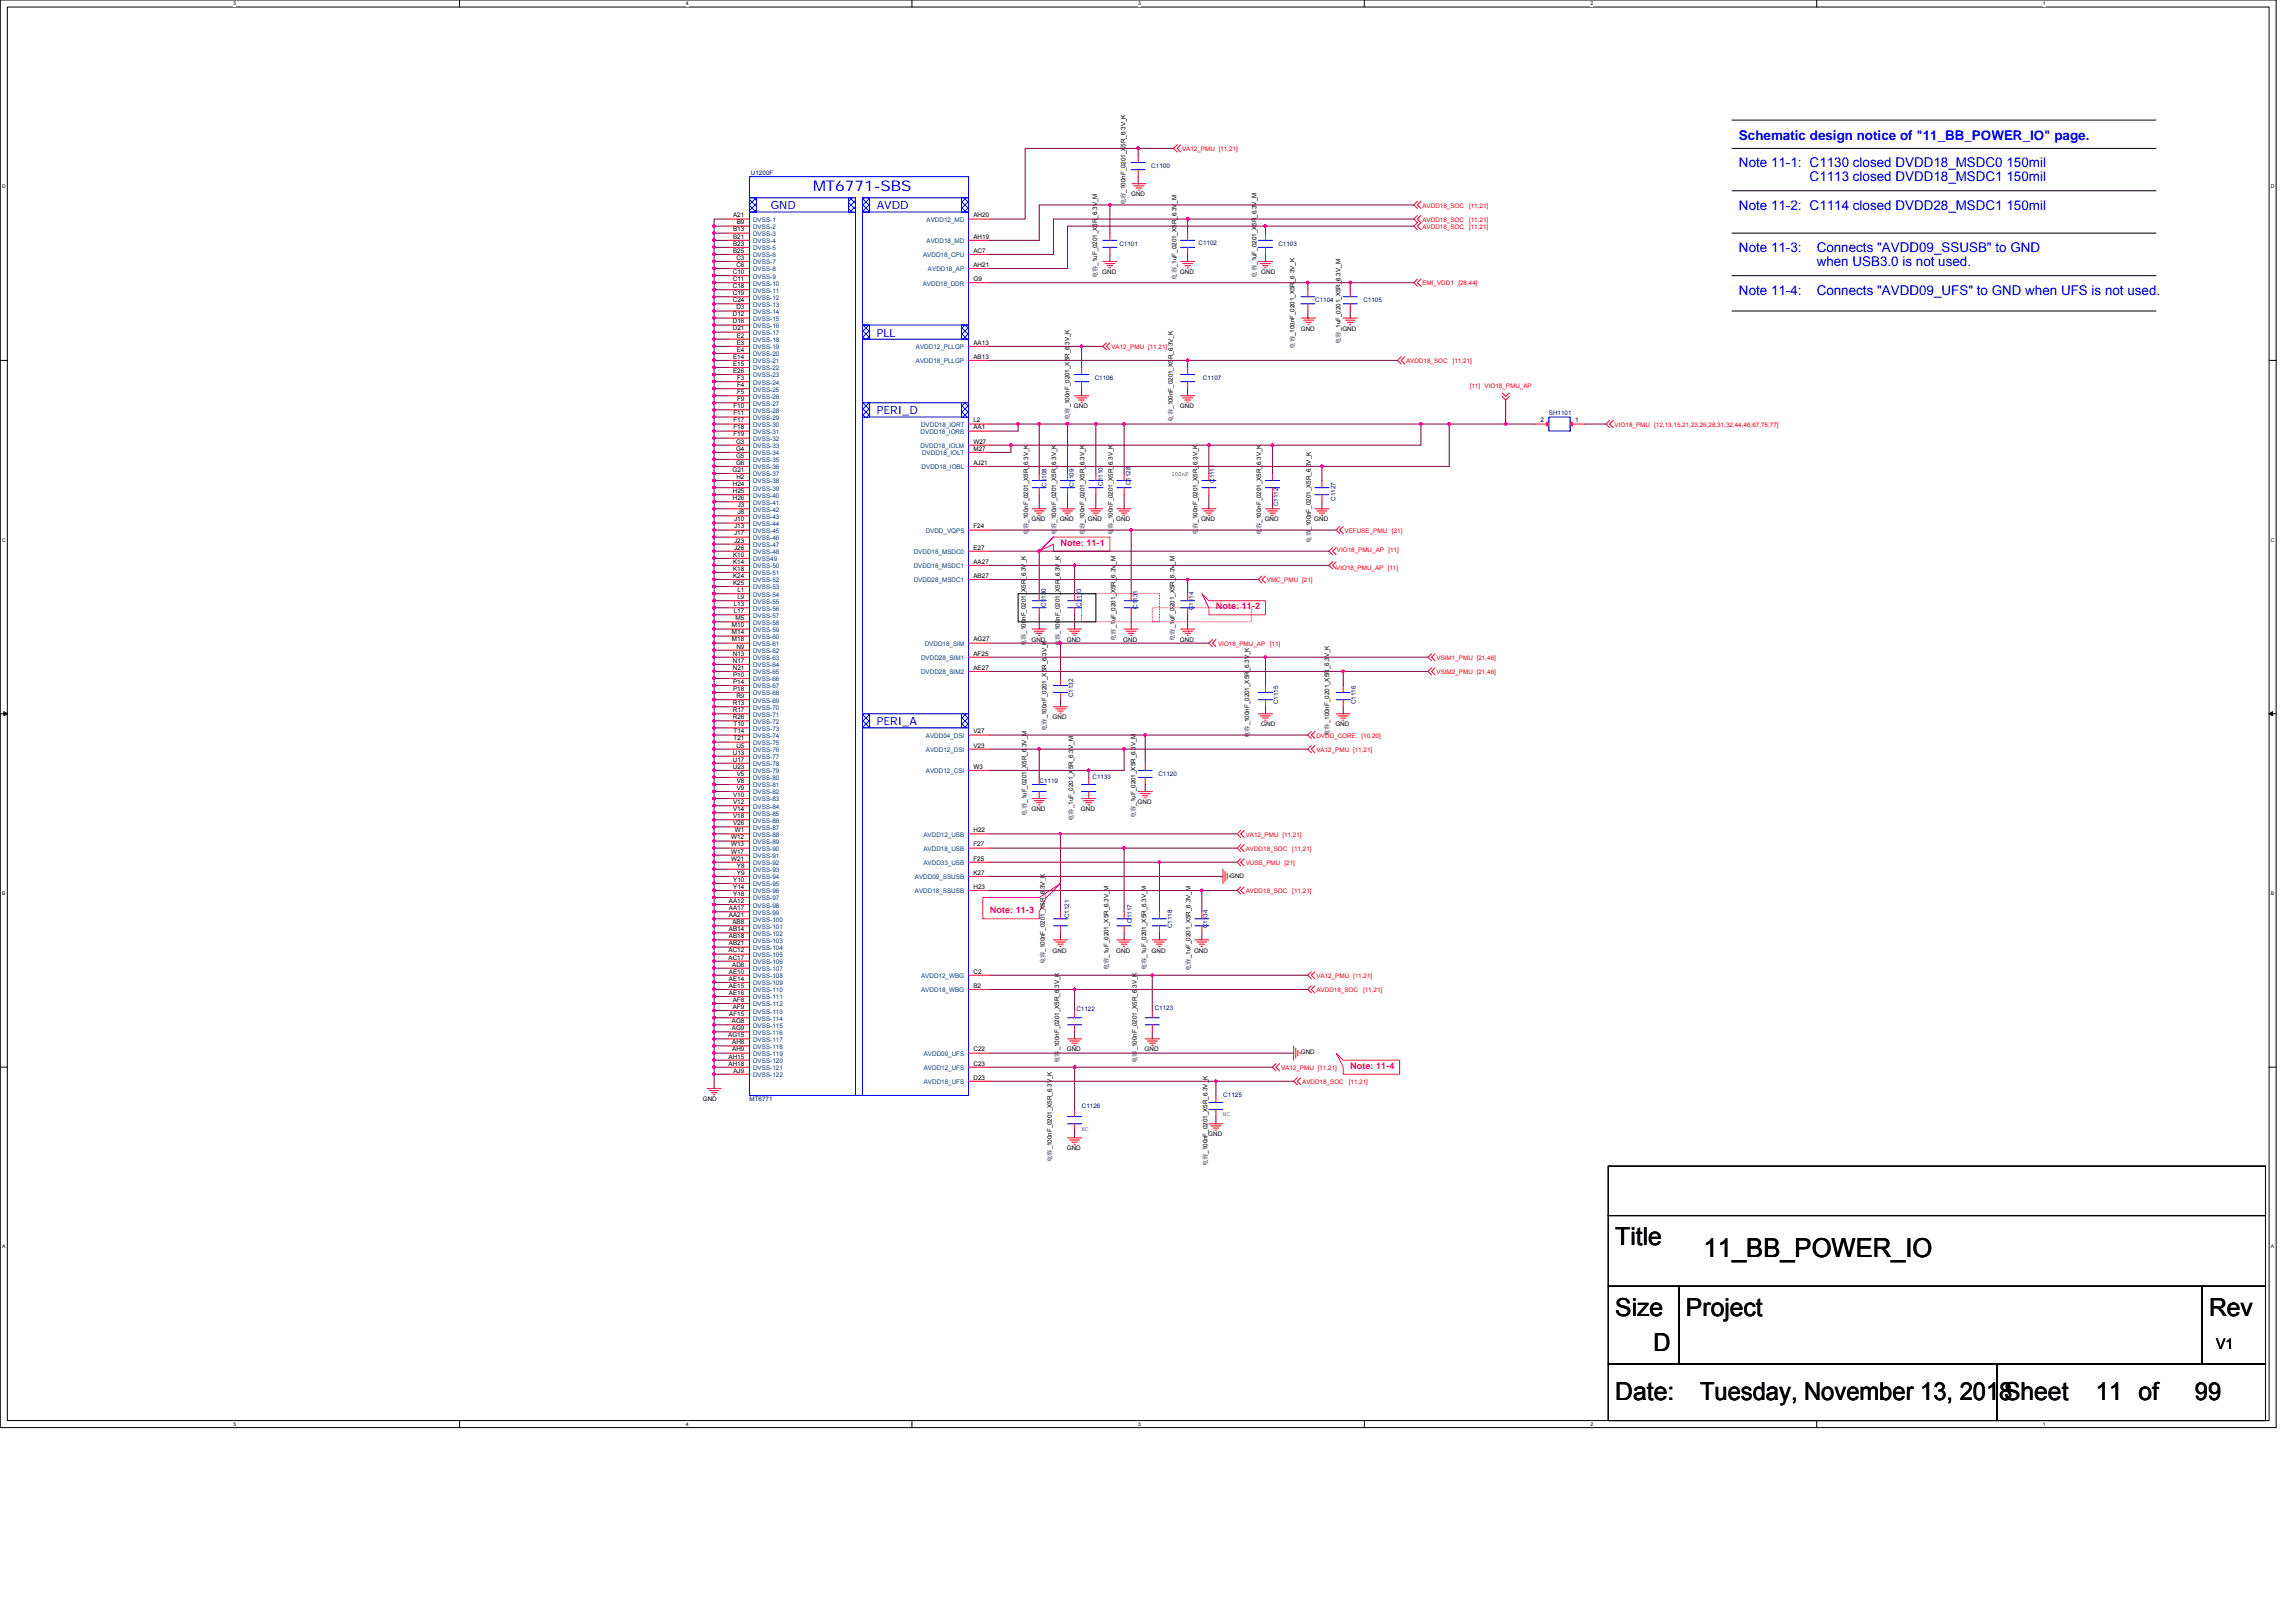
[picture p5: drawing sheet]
<svg xmlns="http://www.w3.org/2000/svg" width="297mm" height="210mm" viewBox="0 0 297 210" stroke-linecap="round" stroke-linejoin="round" font-family="sans-serif">
<defs><g id="words">
<text font-size="3.4" x="220.4" y="162.6">11_BB_POWER_IO</text>
<g font-size="3.2">
<text x="209" y="161.1">Title</text>
<text x="209" y="170.2">Size</text>
<text x="218.1" y="170.2">Project</text>
<text x="285.8" y="170.2">Rev</text>
<text x="213.9" y="174.8">D</text>
<text x="209" y="181.2">Date:</text>
<text x="219.9" y="181.2">Tuesday, November 13, 2018Sheet</text>
<text x="271.2" y="181.2">11 of</text>
<text x="283.9" y="181.2">99</text>
</g>
<text font-size="1.9" fill="#00f" x="105.2" y="24.8">MT6771-SBS</text>
<text font-size="1.9" x="286.7" y="174.5">V1</text>
<g font-size="1.7" fill="#00f">
<text x="225" y="21.7">Note 11-1: C1130 closed DVDD18_MSDC0 150mil</text>
<text x="225" y="18.1">Schematic design notice of &quot;11_BB_POWER_IO&quot; page.</text>
<text x="234.1" y="23.5">C1113 closed DVDD18_MSDC1 150mil</text>
<text x="225" y="27.1">Note 11-2: C1114 closed DVDD28_MSDC1 150mil</text>
<text x="225" y="32.6">Note 11-3:</text>
<text x="235" y="32.6">Connects &quot;AVDD09_SSUSB&quot; to GND</text>
<text x="235" y="34.4">when USB3.0 is not used.</text>
<text x="225" y="38.1">Note 11-4:</text>
<text x="235" y="38.1">Connects &quot;AVDD09_UFS&quot; to GND when UFS is not used.</text>
</g>
<g font-size="1.5" fill="#00f">
<text x="99.7" y="27.1">GND</text>
<text x="113.4" y="27.1">AVDD</text>
<text x="113.4" y="43.5">PLL</text>
<text x="113.4" y="53.6">PERI_D</text>
<text x="113.4" y="93.8">PERI_A</text>
</g>
<g font-size="1.2" fill="#ff0080">
<text x="137.2" y="70.6">Note: 11-1</text>
<text x="157.3" y="78.8">Note: 11-2</text>
<text x="128.1" y="118.1">Note: 11-3</text>
<text x="174.7" y="138.3">Note: 11-4</text>
</g>
<g font-size=".8" fill="#000080">
<text x="97.2" y="22.7">U1200F</text>
<text x="148.9" y="21.7">C1100</text>
<text x="144.8" y="31.8">C1101</text>
<text x="155.1" y="31.7">C1102</text>
<text x="165.4" y="31.8">C1103</text>
<text x="170.2" y="39">C1104</text>
<text x="176.4" y="39.1">C1105</text>
<text x="141.6" y="49.2">C1106</text>
<text x="155.6" y="49.2">C1107</text>
<text x="200.4" y="53.7">SH1101</text>
<text x="135.4" y="62.9" transform="rotate(-90 135.4 62.9)">C1108</text>
<text x="138.9" y="63" transform="rotate(-90 138.9 63)">C1109</text>
<text x="142.7" y="62.8" transform="rotate(-90 142.7 62.8)">C1110</text>
<text x="146.3" y="62.8" transform="rotate(-90 146.3 62.8)">C1128</text>
<text x="157.1" y="62.5" transform="rotate(-90 157.1 62.5)">C1111</text>
<text x="165.4" y="65.5" transform="rotate(-90 165.4 65.5)">C1112</text>
<text x="172.8" y="64.8" transform="rotate(-90 172.8 64.8)">C1127</text>
<text x="135.3" y="78.5" transform="rotate(-90 135.3 78.5)">C1130</text>
<text x="139.9" y="78.5" transform="rotate(-90 139.9 78.5)">C1113</text>
<text x="147.2" y="78.8" transform="rotate(-90 147.2 78.8)">C1131</text>
<text x="154.4" y="79" transform="rotate(-90 154.4 79)">C1114</text>
<text x="138.9" y="90.2" transform="rotate(-90 138.9 90.2)">C1132</text>
<text x="165.4" y="91.1" transform="rotate(-90 165.4 91.1)">C1115</text>
<text x="175.4" y="91.1" transform="rotate(-90 175.4 91.1)">C1116</text>
<text x="134.5" y="101.3">C1119</text>
<text x="141.3" y="100.8">C1133</text>
<text x="149.9" y="100.4">C1120</text>
<text x="138.3" y="118.8" transform="rotate(-90 138.3 118.8)">C1121</text>
<text x="146.4" y="119.4" transform="rotate(-90 146.4 119.4)">C1117</text>
<text x="151.7" y="120.1" transform="rotate(-90 151.7 120.1)">C1118</text>
<text x="156.2" y="120.1" transform="rotate(-90 156.2 120.1)">C1134</text>
<text x="139.3" y="130.7">C1122</text>
<text x="149.4" y="130.7">C1123</text>
<text x="97" y="142.5">MT6771</text>
<text x="140" y="143.4">C1126</text>
<text x="158.3" y="141.9">C1125</text>
</g>
<g font-size=".8" fill="#f00">
<text x="152.9" y="19.6">VA12_PMU [11,21]</text>
<text x="184" y="26.9">AVDD18_SOC</text>
<text x="184" y="28.7">AVDD18_SOC</text>
<text x="184" y="29.6">AVDD18_SOC</text>
<text x="190.1" y="26.9">[11,21]</text>
<text x="190.1" y="28.7">[11,21]</text>
<text x="190.1" y="29.6">[11,21]</text>
<text x="184" y="36.9">EMI_VDD1</text>
<text x="188.7" y="36.9">[28,44]</text>
<text x="143.8" y="45.1">VA12_PMU [11,21]</text>
<text x="181.9" y="47">AVDD18_SOC</text>
<text x="187.9" y="47">[11,21]</text>
<text x="190.1" y="50.2">[11]</text>
<text x="192.1" y="50.2">VIO18_PMU_AP</text>
<text x="208.9" y="55.2">VIO18_PMU [12,13,15,21,23,26,28,31,32,44,46,67,75,77]</text>
<text x="172.9" y="71.5">VIO18_PMU_AP [11]</text>
<text x="173.9" y="68.9">VEFUSE_PMU</text>
<text x="180.1" y="68.9">[21]</text>
<text x="163.9" y="75.3">VMC_PMU [21]</text>
<text x="172.9" y="73.7">VIO18_PMU_AP [11]</text>
<text x="157.6" y="83.6">VIO18_PMU_AP</text>
<text x="164.3" y="83.6">[11]</text>
<text x="185.8" y="85.4">VSIM1_PMU [21,46]</text>
<text x="185.8" y="87.2">VSIM2_PMU [21,46]</text>
<text x="170.3" y="95.4">DVDD_CORE</text>
<text x="176.1" y="95.4">[10,20]</text>
<text x="170.3" y="97.3">VA12_PMU [11,21]</text>
<text x="161.2" y="108.2">VA12_PMU [11,21]</text>
<text x="161.2" y="110.1">AVDD18_SOC</text>
<text x="161.2" y="111.9">VUSB_PMU [21]</text>
<text x="167.2" y="110.1">[11,21]</text>
<text x="161.2" y="115.6">AVDD18_SOC</text>
<text x="167.2" y="115.6">[11,21]</text>
<text x="170.3" y="128.4">AVDD18_SOC</text>
<text x="170.3" y="126.5">VA12_PMU [11,21]</text>
<text x="176.3" y="128.4">[11,21]</text>
<text x="165.7" y="138.4">VA12_PMU [11,21]</text>
<text x="168.5" y="140.2">AVDD18_SOC</text>
<text x="174.5" y="140.2">[11,21]</text>
</g>
<g font-size=".8">
<text x="94.8" y="28.1">A21</text>
<text x="94.8" y="30">B13</text>
<text x="95.3" y="29">B9</text>
<text x="125.9" y="28.1">AH20</text>
<text x="145.6" y="26.6" transform="rotate(-90 145.6 26.6)">电容_100nF_0201_X5R_6.3V_K</text>
<text x="146.3" y="25.4">GND</text>
<text x="94.8" y="35.5">C10</text>
<text x="94.8" y="30.9">B21</text>
<text x="94.8" y="31.8">B23</text>
<text x="94.8" y="32.7">B25</text>
<text x="95.3" y="34.5">C6</text>
<text x="95.3" y="33.6">C3</text>
<text x="125.9" y="30.9">AH19</text>
<text x="125.9" y="32.7">AC7</text>
<text x="125.9" y="34.5">AH21</text>
<text x="142.6" y="35.5">GND</text>
<text x="152.7" y="35.5">GND</text>
<text x="162.5" y="35.9" transform="rotate(-90 162.5 35.9)">电容_1uF_0201_X5R_6.3V_M</text>
<text x="163.2" y="35.5">GND</text>
<text x="94.8" y="36.4">C11</text>
<text x="94.8" y="37.3">C18</text>
<text x="94.8" y="38.2">C19</text>
<text x="94.8" y="39.1">C24</text>
<text x="94.8" y="40.9">D12</text>
<text x="94.8" y="41.8">D16</text>
<text x="95.3" y="40">D3</text>
<text x="125.9" y="36.4">G9</text>
<text x="142" y="36" transform="rotate(-90 142 36)">电容_1uF_0201_X5R_6.3V_M</text>
<text x="152.2" y="36.2" transform="rotate(-90 152.2 36.2)">电容_1uF_0201_X5R_6.3V_M</text>
<text x="94.8" y="42.8">D21</text>
<text x="94.8" y="46.4">E14</text>
<text x="94.8" y="47.3">E15</text>
<text x="95.3" y="43.7">E2</text>
<text x="95.3" y="44.6">E3</text>
<text x="95.3" y="45.5">E4</text>
<text x="125.9" y="44.6">AA13</text>
<text x="125.9" y="46.4">AB13</text>
<text x="167.5" y="45.1" transform="rotate(-90 167.5 45.1)">电容_100nF_0201_X5R_6.3V_K</text>
<text x="168.3" y="42.8">GND</text>
<text x="173.4" y="44.5" transform="rotate(-90 173.4 44.5)">电容_1uF_0201_X5R_6.3V_M</text>
<text x="173.7" y="42.8">GND</text>
<text x="94.8" y="48.2">E26</text>
<text x="94.9" y="52.8">F10</text>
<text x="94.9" y="53.7">F11</text>
<text x="95.4" y="49.2">F3</text>
<text x="95.4" y="50.1">F4</text>
<text x="95.4" y="51">F5</text>
<text x="95.4" y="51.9">F9</text>
<text x="138.9" y="52.8">GND</text>
<text x="152.7" y="52.8">GND</text>
<text x="94.9" y="54.7">F17</text>
<text x="94.9" y="55.6">F18</text>
<text x="94.9" y="56.5">F19</text>
<text x="95.2" y="57.4">G3</text>
<text x="95.2" y="58.3">G4</text>
<text x="95.2" y="59.2">G5</text>
<text x="125.9" y="54.7">L2</text>
<text x="125.9" y="55.6">AA1</text>
<text x="125.9" y="57.4">W27</text>
<text x="125.9" y="58.3">M27</text>
<text x="138.4" y="54.4" transform="rotate(-90 138.4 54.4)">电容_100nF_0201_X5R_6.3V_K</text>
<text x="151.7" y="54.5" transform="rotate(-90 151.7 54.5)">电容_100nF_0201_X5R_6.3V_K</text>
<text x="199.3" y="54.7">2</text>
<text x="203.8" y="54.7">1</text>
<text x="94.8" y="61">G21</text>
<text x="94.8" y="62.9">H24</text>
<text x="94.8" y="63.8">H25</text>
<text x="94.8" y="64.7">H26</text>
<text x="95.2" y="60.1">G6</text>
<text x="95.3" y="62">H2</text>
<text x="95.4" y="65.6">J3</text>
<text x="125.9" y="60.1">AJ21</text>
<text x="151.6" y="61.5">100nF</text>
<text x="95" y="67.5">J10</text>
<text x="95" y="68.4">J13</text>
<text x="95" y="69.3">J17</text>
<text x="95" y="70.2">J23</text>
<text x="95" y="71.1">J26</text>
<text x="95.4" y="66.5">J8</text>
<text x="125.9" y="68.4">F24</text>
<text x="125.9" y="71.1">E27</text>
<text x="133" y="69.3" transform="rotate(-90 133 69.3)">电容_100nF_0201_X5R_6.3V_K</text>
<text x="133.5" y="67.5">GND</text>
<text x="136.6" y="69.3" transform="rotate(-90 136.6 69.3)">电容_100nF_0201_X5R_6.3V_K</text>
<text x="137.1" y="67.5">GND</text>
<text x="140.3" y="69.3" transform="rotate(-90 140.3 69.3)">电容_100nF_0201_X5R_6.3V_K</text>
<text x="140.8" y="67.5">GND</text>
<text x="144" y="69.3" transform="rotate(-90 144 69.3)">电容_100nF_0201_X5R_6.3V_K</text>
<text x="144.4" y="67.5">GND</text>
<text x="154.9" y="69.3" transform="rotate(-90 154.9 69.3)">电容_100nF_0201_X5R_6.3V_K</text>
<text x="155.4" y="67.5">GND</text>
<text x="163.2" y="69.3" transform="rotate(-90 163.2 69.3)">电容_100nF_0201_X5R_6.3V_K</text>
<text x="163.6" y="67.5">GND</text>
<text x="169.6" y="70.2" transform="rotate(-90 169.6 70.2)">电容</text>
<text x="169.6" y="68.5" transform="rotate(-90 169.6 68.5)">_100nF_0201_X5R_6.3V_K</text>
<text x="170" y="67.5">GND</text>
<text x="94.8" y="72">K10</text>
<text x="94.8" y="72.9">K14</text>
<text x="94.8" y="73.9">K18</text>
<text x="94.8" y="74.8">K24</text>
<text x="94.8" y="75.7">K25</text>
<text x="95.4" y="76.6">L1</text>
<text x="95.4" y="77.5">L9</text>
<text x="125.9" y="72.9">AA27</text>
<text x="125.9" y="74.8">AB27</text>
<text x="94.7" y="81.2">M10</text>
<text x="94.7" y="82.1">M14</text>
<text x="94.7" y="83">M18</text>
<text x="94.9" y="78.4">L13</text>
<text x="94.9" y="79.3">L17</text>
<text x="95.2" y="80.2">M5</text>
<text x="95.3" y="83.9">N9</text>
<text x="125.9" y="83">AG27</text>
<text x="132.7" y="83.6" transform="rotate(-90 132.7 83.6)">电容_100nF_0201_X5R_6.3V_K</text>
<text x="133.5" y="83">GND</text>
<text x="137.1" y="83.6" transform="rotate(-90 137.1 83.6)">电容_100nF_0201_X5R_6.3V_K</text>
<text x="138" y="83">GND</text>
<text x="144.3" y="82.9" transform="rotate(-90 144.3 82.9)">电容_1uF_0201_X5R_6.3V_M</text>
<text x="145.3" y="83">GND</text>
<text x="151.9" y="82.9" transform="rotate(-90 151.9 82.9)">电容_1uF_0201_X5R_6.3V_M</text>
<text x="152.7" y="83">GND</text>
<text x="94.8" y="84.8">N13</text>
<text x="94.8" y="85.7">N17</text>
<text x="94.8" y="86.7">N21</text>
<text x="94.8" y="87.6">P10</text>
<text x="94.8" y="88.5">P14</text>
<text x="94.8" y="89.4">P18</text>
<text x="125.9" y="84.8">AF25</text>
<text x="125.9" y="86.7">AE27</text>
<text x="94.8" y="91.2">R13</text>
<text x="94.8" y="92.1">R17</text>
<text x="94.8" y="93">R26</text>
<text x="94.9" y="94">T10</text>
<text x="94.9" y="94.9">T14</text>
<text x="94.9" y="95.8">T21</text>
<text x="95.3" y="90.3">R9</text>
<text x="125.9" y="94.9">V27</text>
<text x="135.4" y="94.6" transform="rotate(-90 135.4 94.6)">电容_100nF_0201_X5R_6.3V_K</text>
<text x="136.2" y="93.1">GND</text>
<text x="161.6" y="95.5" transform="rotate(-90 161.6 95.5)">电容_100nF_0201_X5R_6.3V_K</text>
<text x="163.2" y="94">GND</text>
<text x="172" y="95.2" transform="rotate(-90 172 95.2)">电容_100nF_0201_X5R_6.3V_K</text>
<text x="172.8" y="94">GND</text>
<text x="94.8" y="97.6">U13</text>
<text x="94.8" y="98.5">U17</text>
<text x="94.8" y="99.5">U23</text>
<text x="95.3" y="96.7">U5</text>
<text x="95.3" y="100.4">V5</text>
<text x="95.3" y="101.3">V8</text>
<text x="125.9" y="96.7">V23</text>
<text x="125.9" y="99.5">W3</text>
<text x="94.8" y="103.1">V10</text>
<text x="94.8" y="104">V12</text>
<text x="94.8" y="104.9">V14</text>
<text x="94.8" y="105.9">V18</text>
<text x="94.8" y="106.8">V26</text>
<text x="95.1" y="107.7">W1</text>
<text x="95.3" y="102.2">V9</text>
<text x="125.9" y="107.7">H22</text>
<text x="132.8" y="105.5" transform="rotate(-90 132.8 105.5)">电容_1uF_0201_X5R_6.3V_M</text>
<text x="133.5" y="105">GND</text>
<text x="138.9" y="106.2" transform="rotate(-90 138.9 106.2)">电容_1uF_0201_X5R_6.3V_M</text>
<text x="139.8" y="105">GND</text>
<text x="146.9" y="105.9" transform="rotate(-90 146.9 105.9)">电容_1uF_0201_X5R_6.3V_M</text>
<text x="147.2" y="104">GND</text>
<text x="94.6" y="108.6">W12</text>
<text x="94.6" y="109.5">W13</text>
<text x="94.6" y="110.4">W17</text>
<text x="94.6" y="111.3">W21</text>
<text x="95.3" y="112.2">Y8</text>
<text x="95.3" y="113.2">Y9</text>
<text x="125.9" y="109.5">F27</text>
<text x="125.9" y="111.3">F25</text>
<text x="125.9" y="113.2">K27</text>
<text x="159.1" y="113.6">GND</text>
<text x="94.3" y="116.8">AA12</text>
<text x="94.3" y="117.8">AA17</text>
<text x="94.3" y="118.7">AA21</text>
<text x="94.8" y="119.6">AB8</text>
<text x="94.9" y="114.1">Y10</text>
<text x="94.9" y="115">Y14</text>
<text x="94.9" y="115.9">Y18</text>
<text x="125.9" y="115">H23</text>
<text x="94.3" y="123.2">AC12</text>
<text x="94.3" y="124.1">AC17</text>
<text x="94.3" y="120.5">AB14</text>
<text x="94.3" y="121.4">AB18</text>
<text x="94.3" y="122.3">AB21</text>
<text x="94.3" y="126">AE10</text>
<text x="94.7" y="125.1">AD8</text>
<text x="125.9" y="126">C2</text>
<text x="135.2" y="124.8" transform="rotate(-90 135.2 124.8)">电容_100nF_0201_X5R_6.3V_K</text>
<text x="136.2" y="123.3">GND</text>
<text x="143.4" y="125.5" transform="rotate(-90 143.4 125.5)">电容_1uF_0201_X5R_6.3V_M</text>
<text x="144.4" y="123.3">GND</text>
<text x="148.3" y="125.5" transform="rotate(-90 148.3 125.5)">电容_1uF_0201_X5R_6.3V_M</text>
<text x="149" y="123.3">GND</text>
<text x="154" y="125.6" transform="rotate(-90 154 125.6)">电容_1uF_0201_X5R_6.3V_M</text>
<text x="154.5" y="123.3">GND</text>
<text x="94.3" y="126.9">AE14</text>
<text x="94.3" y="127.8">AE15</text>
<text x="94.3" y="128.7">AE16</text>
<text x="94.3" y="131.5">AF15</text>
<text x="94.8" y="129.6">AF8</text>
<text x="94.8" y="130.5">AF9</text>
<text x="125.9" y="127.8">B2</text>
<text x="94.2" y="134.2">AG15</text>
<text x="94.3" y="136.9">AH15</text>
<text x="94.3" y="137.9">AH18</text>
<text x="94.7" y="132.4">AG8</text>
<text x="94.7" y="133.3">AG9</text>
<text x="94.7" y="135.1">AH8</text>
<text x="94.7" y="136">AH9</text>
<text x="125.9" y="136">C22</text>
<text x="125.9" y="137.9">C23</text>
<text x="137" y="137.6" transform="rotate(-90 137 137.6)">电容_100nF_0201_X5R_6.3V_K</text>
<text x="138" y="136">GND</text>
<text x="147.1" y="137.6" transform="rotate(-90 147.1 137.6)">电容_100nF_0201_X5R_6.3V_K</text>
<text x="148.1" y="136">GND</text>
<text x="168.3" y="136.4">GND</text>
<text x="90.9" y="142.5">GND</text>
<text x="94.9" y="138.8">AJ9</text>
<text x="125.9" y="139.7">D23</text>
<text x="138" y="148.8">GND</text>
<text x="139.9" y="146.3">NC</text>
<text x="156.3" y="147">GND</text>
<text x="158.2" y="144.4">NC</text>
<text x="136.1" y="150.4" transform="rotate(-90 136.1 150.4)">电容_100nF_0201_X5R_6.3V_K</text>
<text x="156.2" y="150.9" transform="rotate(-90 156.2 150.9)">电容_100nF_0201_X5R_6.3V_K</text>
</g>
<g font-size=".8" fill="#004080">
<text x="97.4" y="28.7">DVSS-1</text>
<text x="97.4" y="29.6">DVSS-2</text>
<text x="119.9" y="28.7">AVDD12_MD</text>
<text x="97.4" y="30.5">DVSS-3</text>
<text x="97.4" y="31.5">DVSS-4</text>
<text x="97.4" y="32.4">DVSS-5</text>
<text x="97.4" y="33.3">DVSS-6</text>
<text x="97.4" y="35.1">DVSS-8</text>
<text x="97.4" y="34.2">DVSS-7</text>
<text x="119.4" y="33.3">AVDD18_CPU</text>
<text x="119.9" y="31.5">AVDD18_MD</text>
<text x="120.1" y="35.1">AVDD18_AP</text>
<text x="97.4" y="36">DVSS-9</text>
<text x="97.4" y="37">DVSS-10</text>
<text x="97.4" y="37.9">DVSS-11</text>
<text x="97.4" y="38.8">DVSS-12</text>
<text x="97.4" y="39.7">DVSS-13</text>
<text x="97.4" y="40.6">DVSS-14</text>
<text x="97.4" y="41.5">DVSS-15</text>
<text x="119.4" y="37">AVDD18_DDR</text>
<text x="97.4" y="42.4">DVSS-16</text>
<text x="97.4" y="43.3">DVSS-17</text>
<text x="97.4" y="44.3">DVSS-18</text>
<text x="97.4" y="45.2">DVSS-19</text>
<text x="97.4" y="46.1">DVSS-20</text>
<text x="97.4" y="47">DVSS-21</text>
<text x="97.4" y="47.9">DVSS-22</text>
<text x="118.5" y="45.2">AVDD12_PLLGP</text>
<text x="118.5" y="47">AVDD18_PLLGP</text>
<text x="97.4" y="48.8">DVSS-23</text>
<text x="97.4" y="49.8">DVSS-24</text>
<text x="97.4" y="50.7">DVSS-25</text>
<text x="97.4" y="51.6">DVSS-26</text>
<text x="97.4" y="52.5">DVSS-27</text>
<text x="97.4" y="53.4">DVSS-28</text>
<text x="97.4" y="54.3">DVSS-29</text>
<text x="97.4" y="55.2">DVSS-30</text>
<text x="97.4" y="56.2">DVSS-31</text>
<text x="97.4" y="58">DVSS-33</text>
<text x="97.4" y="58.9">DVSS-34</text>
<text x="97.4" y="59.8">DVSS-35</text>
<text x="97.4" y="57.1">DVSS-32</text>
<text x="119.1" y="58">DVDD18_IOLM</text>
<text x="119.1" y="56.2">DVDD18_IORB</text>
<text x="119.2" y="55.2">DVDD18_IORT</text>
<text x="119.3" y="58.9">DVDD18_IOLT</text>
<text x="97.4" y="60.7">DVSS-36</text>
<text x="97.4" y="62.5">DVSS-38</text>
<text x="97.4" y="63.5">DVSS-39</text>
<text x="97.4" y="64.4">DVSS-40</text>
<text x="97.4" y="65.3">DVSS-41</text>
<text x="97.4" y="61.6">DVSS-37</text>
<text x="119.2" y="60.7">DVDD18_IOBL</text>
<text x="97.4" y="66.2">DVSS-42</text>
<text x="97.4" y="67.1">DVSS-43</text>
<text x="97.4" y="68.1">DVSS-44</text>
<text x="97.4" y="69">DVSS-45</text>
<text x="97.4" y="69.9">DVSS-46</text>
<text x="97.4" y="70.8">DVSS-47</text>
<text x="97.4" y="71.7">DVSS-48</text>
<text x="118.2" y="71.7">DVDD18_MSDC0</text>
<text x="119.8" y="69">DVDD_VQPS</text>
<text x="97.4" y="72.6">DVSS49</text>
<text x="97.4" y="73.5">DVSS-50</text>
<text x="97.4" y="74.4">DVSS-51</text>
<text x="97.4" y="75.4">DVSS-52</text>
<text x="97.4" y="76.3">DVSS-53</text>
<text x="97.4" y="77.2">DVSS-54</text>
<text x="118.2" y="73.5">DVDD18_MSDC1</text>
<text x="118.2" y="75.4">DVDD28_MSDC1</text>
<text x="97.4" y="78.1">DVSS-55</text>
<text x="97.4" y="79">DVSS-56</text>
<text x="97.4" y="79.9">DVSS-57</text>
<text x="97.4" y="80.8">DVSS-58</text>
<text x="97.4" y="81.8">DVSS-59</text>
<text x="97.4" y="82.7">DVSS-60</text>
<text x="97.4" y="83.6">DVSS-61</text>
<text x="119.6" y="83.6">DVDD18_SIM</text>
<text x="97.4" y="84.5">DVSS-62</text>
<text x="97.4" y="85.4">DVSS-63</text>
<text x="97.4" y="86.3">DVSS-64</text>
<text x="97.4" y="87.2">DVSS-65</text>
<text x="97.4" y="88.2">DVSS-66</text>
<text x="97.4" y="89.1">DVSS-67</text>
<text x="97.4" y="90">DVSS-68</text>
<text x="119.2" y="85.4">DVDD28_SIM1</text>
<text x="119.2" y="87.2">DVDD28_SIM2</text>
<text x="97.4" y="90.9">DVSS-69</text>
<text x="97.4" y="91.8">DVSS-70</text>
<text x="97.4" y="92.7">DVSS-71</text>
<text x="97.4" y="93.6">DVSS-72</text>
<text x="97.4" y="94.6">DVSS-73</text>
<text x="97.4" y="95.5">DVSS-74</text>
<text x="119.8" y="95.5">AVDD04_DSI</text>
<text x="97.4" y="96.4">DVSS-75</text>
<text x="97.4" y="97.3">DVSS-76</text>
<text x="97.4" y="98.2">DVSS-77</text>
<text x="97.4" y="99.1">DVSS-78</text>
<text x="97.4" y="100.1">DVSS-79</text>
<text x="97.4" y="101">DVSS-80</text>
<text x="97.4" y="101.9">DVSS-81</text>
<text x="119.8" y="97.3">AVDD12_DSI</text>
<text x="119.8" y="100.1">AVDD12_CSI</text>
<text x="97.4" y="102.8">DVSS-82</text>
<text x="97.4" y="103.7">DVSS-83</text>
<text x="97.4" y="104.6">DVSS-84</text>
<text x="97.4" y="105.5">DVSS-85</text>
<text x="97.4" y="106.4">DVSS-86</text>
<text x="97.4" y="107.4">DVSS-87</text>
<text x="97.4" y="108.3">DVSS-88</text>
<text x="97.4" y="109.2">DVSS-89</text>
<text x="97.4" y="110.1">DVSS-90</text>
<text x="97.4" y="111">DVSS-91</text>
<text x="97.4" y="111.9">DVSS-92</text>
<text x="97.4" y="112.8">DVSS-93</text>
<text x="97.4" y="113.8">DVSS-94</text>
<text x="118.4" y="113.8">AVDD09_SSUSB</text>
<text x="119.5" y="108.3">AVDD12_USB</text>
<text x="119.5" y="110.1">AVDD18_USB</text>
<text x="119.5" y="111.9">AVDD33_USB</text>
<text x="97.4" y="114.7">DVSS-95</text>
<text x="97.4" y="115.6">DVSS-96</text>
<text x="97.4" y="116.5">DVSS-97</text>
<text x="97.4" y="117.4">DVSS-98</text>
<text x="97.4" y="118.3">DVSS-99</text>
<text x="97.4" y="119.3">DVSS-100</text>
<text x="118.4" y="115.6">AVDD18_SSUSB</text>
<text x="97.4" y="120.2">DVSS-101</text>
<text x="97.4" y="121.1">DVSS-102</text>
<text x="97.4" y="122">DVSS-103</text>
<text x="97.4" y="122.9">DVSS-104</text>
<text x="97.4" y="123.8">DVSS-105</text>
<text x="97.4" y="124.7">DVSS-106</text>
<text x="97.4" y="125.6">DVSS-107</text>
<text x="97.4" y="126.6">DVSS-108</text>
<text x="97.4" y="127.5">DVSS-109</text>
<text x="97.4" y="128.4">DVSS-110</text>
<text x="97.4" y="129.3">DVSS-111</text>
<text x="97.4" y="130.2">DVSS-112</text>
<text x="97.4" y="131.1">DVSS-113</text>
<text x="119.2" y="126.6">AVDD12_WBG</text>
<text x="119.2" y="128.4">AVDD18_WBG</text>
<text x="97.4" y="132.1">DVSS-114</text>
<text x="97.4" y="133">DVSS-115</text>
<text x="97.4" y="133.9">DVSS-116</text>
<text x="97.4" y="134.8">DVSS-117</text>
<text x="97.4" y="135.7">DVSS-118</text>
<text x="97.4" y="136.6">DVSS-119</text>
<text x="97.4" y="137.5">DVSS-120</text>
<text x="119.5" y="136.6">AVDD09_UFS</text>
<text x="97.4" y="138.5">DVSS-121</text>
<text x="97.4" y="139.4">DVSS-122</text>
<text x="119.5" y="138.5">AVDD12_UFS</text>
<text x="119.5" y="140.3">AVDD18_UFS</text>
</g>
<g font-size=".7">
<text x="30.2" y=".7">5</text>
<text x="88.7" y=".7">4</text>
<text x="147.2" y=".7">3</text>
<text x="205.8" y=".7">2</text>
<text x="264.3" y=".7">1</text>
<text x=".3" y="24.4">D</text>
<text x="293.8" y="24.4">D</text>
<text x=".3" y="70.1">C</text>
<text x="293.8" y="70.1">C</text>
<text x=".3" y="115.8">B</text>
<text x="293.8" y="115.8">B</text>
<text x=".3" y="161.5">A</text>
<text x="293.8" y="161.5">A</text>
<text x="30.2" y="184.5">5</text>
<text x="88.7" y="184.5">4</text>
<text x="147.2" y="184.5">3</text>
<text x="205.8" y="184.5">2</text>
<text x="264.3" y="184.5">1</text>
</g>
</g></defs>
<path d="M0 0h294.5v184.7h-294.5zM.9 .9h292.7v182.9h-292.7z" fill="none" stroke="#000" stroke-width=".13"/>
<g fill="#fff">
<path d="M30.2 .1h.4v.7h-.4z"/>
<path d="M30.2 183.9h.4v.7h-.4z"/>
</g>
<path d="M59.5 0v.9M59.5 183.8v.9" fill="none" stroke="#000" stroke-width=".13"/>
<g fill="#fff">
<path d="M88.7 .1h.4v.7h-.4z"/>
<path d="M88.7 183.9h.4v.7h-.4z"/>
</g>
<path d="M118 0v.9M118 183.8v.9" fill="none" stroke="#000" stroke-width=".13"/>
<g fill="#fff">
<path d="M147.2 .1h.4v.7h-.4z"/>
<path d="M147.2 183.9h.4v.7h-.4z"/>
</g>
<path d="M176.5 0v.9M176.5 183.8v.9" fill="none" stroke="#000" stroke-width=".13"/>
<g fill="#fff">
<path d="M205.8 .1h.3v.7h-.3z"/>
<path d="M205.8 183.9h.3v.7h-.3z"/>
</g>
<path d="M235 0v.9M235 183.8v.9" fill="none" stroke="#000" stroke-width=".13"/>
<g fill="#fff">
<path d="M264.3 .1h.3v.7h-.3z"/>
<path d="M264.3 183.9h.3v.7h-.3z"/>
<path d="M.3 23.8h.4v.7h-.4z"/>
<path d="M293.8 23.8h.5v.7h-.5z"/>
<path d="M.3 69.5h.4v.7h-.4z"/>
<path d="M293.8 69.5h.5v.7h-.5z"/>
</g>
<path d="M0 46.6h.9M293.6 46.6h.9" fill="none" stroke="#000" stroke-width=".13"/>
<g fill="#fff">
<path d="M.3 115.2h.4v.8h-.4z"/>
<path d="M293.8 115.2h.4v.8h-.4z"/>
</g>
<path d="M0 92.4h.9M293.6 92.4h.9" fill="none" stroke="#000" stroke-width=".13"/>
<path d="M.5 92.1l.4 .3-.4 .2zM293.6 92.4l.4-.3v.5z" fill="#000" stroke="#000" stroke-width=".13"/>
<g fill="#fff">
<path d="M.3 160.9h.4v.8h-.4z"/>
<path d="M293.8 160.9h.4v.8h-.4z"/>
</g>
<g fill="none" stroke="#000" stroke-width=".13">
<path d="M224.1 15.5h54.8M224.1 19.2h54.8M224.1 30.2h54.8M224.1 24.7h54.8M224.1 35.7h54.8M224.1 40.2h54.8M131.7 76.8h10.1v3.7h-10.1zM0 138.1h.9M293.6 138.1h.9M208.1 157.3h85v9.1h-85zM208.1 150.9h85v6.4h-85zM208.1 166.4h9.1v10.1h-9.1z"/>
<path d="M208.1 176.5h50.3v7.3h-50.3zM217.2 166.4h67.7v10.1h-67.7zM258.4 176.5h34.7v7.3h-34.7zM284.9 166.4h8.2v10.1h-8.2z"/>
</g>
<path d="M134.4 71.3l1.9-1.8h7.3v1.8h-7.3v-.9l-1.9 .9 1.9-1.8zM139.9 76.8h10.1v3.7h-10.1zM149.1 78.6h12.8v1.9h-12.8zM155.5 76.8l.9 .9h7.3v1.8h-7.3v-.9zM127.1 116.1h7.3l2.8-1.8-1.8 1.8-1 1.9v.9h-7.3zM172.9 136.2l.9 1h7.3v1.8h-7.3v-.9z" fill="none" stroke="#ff0080" stroke-width=".13"/>
<g fill="none" stroke="#f00" stroke-width=".13">
<path d="M152.3 18.7l-.5 .5 .5 .5M152.7 18.7l-.4 .5 .4 .5M142.7 33.8h1.8M143 34.1h1.2M143.2 34.4h.8M143.5 34.6h.2M143.6 32v.9M143.6 30.2v.9M146.4 23.8h1.9M146.7 24h1.3M147 24.3h.7M147.3 24.6h.1"/>
<path d="M147.3 21.9v1M147.3 20.1v.9M152.7 33.8h1.9M153 34.1h1.3M153.3 34.4h.7M153.6 34.6h.2M153.6 32v.9M153.6 30.2v.9M162.8 33.8h1.8M163.1 34.1h1.3M163.3 34.4h.8M163.6 34.6h.2"/>
<path d="M163.7 32v.9M163.7 30.2v.9M174.7 39.3v.9M174.7 37.5v.9M183.4 26.1l-.5 .4 .5 .5M183.4 27.9l-.5 .4 .5 .5-.5 .5 .5 .4M183.4 36.1l-.5 .5 .5 .4M183.8 26.1l-.4 .4 .4 .5M183.8 27.9l-.4 .4 .4 .5-.4 .5 .4 .4M183.8 36.1l-.4 .5 .4 .4M139 51.2h1.9M139.3 51.5h1.3"/>
<path d="M139.6 51.8h.7M139.8 52h.2M139.9 49.4v.9M139.9 47.5v1M143.1 44.3l-.4 .5 .4 .5M143.6 44.3l-.5 .5 .5 .5M152.7 51.2h1.9M153 51.5h1.3M153.3 51.8h.7M153.6 52h.2M153.6 49.4v.9M153.6 47.5v1"/>
<path d="M168.4 41.1h1.8M168.7 41.4h1.2M168.9 41.7h.7M169.2 42h.2M173.8 41.1h1.8M174 41.4h1.3M174.3 41.7h.7M174.6 42h.2M181.3 46.2l-.5 .4 .5 .5M181.7 46.2l-.4 .4 .4 .5M194.3 50.8l.5 .5 .5-.5M194.3 51.3l.5 .5 .5-.5"/>
<path d="M198.6 54.9h1.8M203.1 54.9h1.9M208.2 54.4l-.4 .5 .4 .4M208.7 54.4l-.5 .5 .5 .4M133.5 65.8h1.9M133.8 66.1h1.3M134.1 66.4h.7M134.4 66.7h.2M134.4 78.6v.9M134.4 76.8v.9M134.4 63.1v.9M134.4 61.3v.9"/>
<path d="M137.2 65.8h1.8M137.5 66.1h1.2M137.7 66.4h.8M138 66.7h.2M139 78.6v.9M139 76.8v.9M140.9 65.8h1.8M141.1 66.1h1.3M141.4 66.4h.7M141.7 66.7h.2M141.8 63.1v.9M141.8 61.3v.9"/>
<path d="M144.5 65.8h1.8M144.8 66.1h1.3M145.1 66.4h.7M145.3 66.7h.2M145.4 63.1v.9M145.4 61.3v.9M146.3 78.6v.9M146.3 76.8v.9M155.5 65.8h1.8M155.8 66.1h1.2M156 66.4h.8M156.3 66.7h.2"/>
<path d="M156.4 63.1v.9M156.4 61.3v.9M163.3 74.5l-.5 .5 .5 .4M163.7 65.8h1.8M163.7 74.5l-.4 .5 .4 .4M164 66.1h1.3M164.3 66.4h.7M164.5 66.7h.2M164.6 63.1v.9M164.6 61.3v.9M170.1 65.8h1.8M170.4 66.1h1.3"/>
<path d="M170.7 66.4h.7M170.9 66.7h.2M171 64v.9M171 62.2v.9M172.4 70.9l-.5 .4 .5 .5M172.4 72.7l-.5 .5 .5 .4M172.9 70.9l-.5 .4 .5 .5M172.9 72.7l-.5 .5 .5 .4M173.3 68.1l-.4 .5 .4 .4M173.8 68.1l-.5 .5 .5 .4M133.5 81.4h1.9M133.8 81.7h1.3"/>
<path d="M134.1 81.9h.7M134.4 82.2h.2M136.3 91.4h1.8M136.6 91.7h1.2M136.8 92h.8M137.1 92.3h.2M137.2 89.6v.9M137.2 87.8v.9M138.1 81.4h1.8M138.4 81.7h1.3M138.7 81.9h.7M138.9 82.2h.2"/>
<path d="M145.4 81.4h1.9M145.7 81.7h1.3M146 81.9h.7M146.2 82.2h.2M148.2 98.7v1M152.7 81.4h1.9M153 81.7h1.3M153.3 81.9h.7M153.6 82.2h.2M156.9 82.7l-.5 .5 .5 .5M157.3 82.7l-.4 .5 .4 .5M162.8 92.4h1.8"/>
<path d="M163.1 92.6h1.3M163.3 92.9h.8M163.6 93.2h.2M163.7 90.5v.9M163.7 88.7v.9M169.6 94.6l-.4 .5 .4 .4M169.6 96.5l-.4 .4 .4 .5M170.1 94.6l-.5 .5 .5 .4M170.1 96.5l-.5 .4 .5 .5M172.9 92.4h1.8M173.1 92.6h1.3M173.4 92.9h.7"/>
<path d="M173.7 93.2h.2M173.8 90.5v.9M173.8 88.7v.9M185.2 84.6l-.5 .4 .5 .5M185.2 86.4l-.5 .5 .5 .4M185.6 84.6l-.4 .4 .4 .5M185.6 86.4l-.4 .5 .4 .4M133.5 103.3h1.9M133.8 103.6h1.3M134.1 103.9h.7M134.4 104.1h.2M134.4 102.4v.9"/>
<path d="M134.4 100.6v.9M137.2 119.8v.9M137.2 118v.9M139.9 103.3h1.9M140.2 103.6h1.3M140.5 103.9h.7M140.8 104.1h.1M140.9 102.4v.9M140.9 100.6v.9M147.3 102.4h1.8M147.5 102.7h1.3M147.8 103h.7"/>
<path d="M148.1 103.2h.2M148.2 100.6v.9M158.2 112.5v1.8M158.5 112.7v1.3M158.8 113v.7M159 113.3v.2M160.5 107.4l-.4 .5 .4 .5M160.5 109.3l-.4 .4 .4 .5M160.5 111.1l-.4 .4 .4 .5M160.5 114.7l-.4 .5 .4 .5M161 107.4l-.5 .5 .5 .5M161 109.3l-.5 .4 .5 .5"/>
<path d="M161 111.1l-.5 .4 .5 .5M161 114.7l-.5 .5 .5 .5M136.3 121.6h1.8M136.6 121.9h1.2M136.8 122.2h.8M137.1 122.4h.2M138.1 134.4h1.8M138.4 134.7h1.3M138.7 135h.7M138.9 135.2h.2M139 132.6v.9M139 130.7v1"/>
<path d="M144.5 121.6h1.8M144.8 121.9h1.3M145.1 122.2h.7M145.3 122.4h.2M148.2 134.4h1.8M148.4 134.7h1.3M148.7 135h.8M149 135.2h.2M149.1 121.6h1.8M149.1 132.6v.9M149.1 130.7v1M149.3 121.9h1.3"/>
<path d="M149.6 122.2h.8M149.9 122.4h.2M154.6 121.6h1.8M154.9 121.9h1.2M155.1 122.2h.7M155.4 122.4h.2M165.1 137.6l-.5 .5 .5 .4M165.5 137.6l-.4 .5 .4 .4M167.4 135.3v1.9M167.6 135.6v1.3M167.8 139.4l-.4 .5 .4 .5M167.9 135.9v.7"/>
<path d="M168.2 136.1v.2M168.3 139.4l-.5 .5 .5 .5M169.6 127.6l-.4 .4 .4 .5M169.6 125.7l-.4 .5 .4 .4M170.1 127.6l-.5 .4 .5 .5M170.1 125.7l-.5 .5 .5 .4M91.5 140.8h1.8M91.8 141.1h1.2M92 141.4h.7M92.3 141.6h.2M138.1 147.2h1.8M138.4 147.5h1.3"/>
<path d="M138.7 147.8h.7M138.9 148h.2M139 145.4v.9M139 143.6v.9M156.4 145.4h1.8M156.7 145.7h1.2M156.9 145.9h.8M157.2 146.2h.2M157.3 143.6v.9M157.3 141.7v.9"/>
</g>
<g fill="none" stroke="#00f" stroke-width=".13">
<path d="M142.7 32h1.8M142.7 31.1h1.8M143.6 32h.1M143.6 31.1h.1M146.3 21.9h1.9M146.3 21h1.9M147.3 21.9h.1M147.3 21h.1M152.7 32h1.9M152.7 31.1h1.9M153.6 32h.1M153.6 31.1h.1"/>
<path d="M162.8 32h1.8M162.8 31.1h1.8M163.7 32h.1M163.7 31.1h.1M173.8 39.3h1.8M173.8 38.4h1.8M174.7 39.3h.1M174.7 38.4h.1M139 49.4h1.9M139 48.5h1.9M139.9 49.4h.1M139.9 48.5h.1"/>
<path d="M152.7 49.4h1.9M152.7 48.5h1.9M153.6 49.4h.1M153.6 48.5h.1M200.4 54.9h.1M200.4 54h2.7v1.8h-2.7zM203.1 54.9h.1M133.5 78.6h1.9M133.5 77.7h1.9M133.5 63.1h1.9M133.5 62.2h1.9M134.4 78.6h.1"/>
<path d="M134.4 77.7h.1M134.4 63.1h.1M134.4 62.2h.1M138.1 78.6h1.8M138.1 77.7h1.8M139 78.6h.1M139 77.7h.1M140.9 63.1h1.8M140.9 62.2h1.8M141.8 63.1h.1M141.8 62.2h.1M144.5 63.1h1.8"/>
<path d="M144.5 62.2h1.8M145.4 63.1h.1M145.4 62.2h.1M145.4 78.6h1.9M145.4 77.7h1.9M146.3 78.6h.1M146.3 77.7h.1M155.5 63.1h1.8M155.5 62.2h1.8M156.4 63.1h.1M156.4 62.2h.1M163.7 63.1h1.8"/>
<path d="M163.7 62.2h1.8M164.6 63.1h.1M164.6 62.2h.1M170.1 64h1.8M170.1 63.1h1.8M171 64h.1M171 63.1h.1M136.3 89.6h1.8M136.3 88.7h1.8M137.2 89.6h.1M137.2 88.7h.1M147.3 99.7h1.8"/>
<path d="M148.2 99.7h.1M162.8 90.5h1.8M162.8 89.6h1.8M163.7 90.5h.1M163.7 89.6h.1M172.9 90.5h1.8M172.9 89.6h1.8M173.8 90.5h.1M173.8 89.6h.1M133.5 102.4h1.9M133.5 101.5h1.9M134.4 102.4h.1"/>
<path d="M134.4 101.5h.1M136.3 119.8h1.8M136.3 118.9h1.8M137.2 119.8h.1M137.2 118.9h.1M139.9 102.4h1.9M139.9 101.5h1.9M140.9 102.4h.1M140.9 101.5h.1M147.3 100.6h1.8M148.2 100.6h.1M138.1 132.6h1.8"/>
<path d="M138.1 131.7h1.8M139 132.6h.1M139 131.7h.1M148.2 132.6h1.8M148.2 131.7h1.8M149.1 132.6h.1M149.1 131.7h.1M138.1 145.4h1.8M138.1 144.5h1.8M139 145.4h.1M139 144.5h.1M156.4 143.6h1.8"/>
<path d="M156.4 142.6h1.8M157.3 143.6h.1M157.3 142.6h.1"/>
</g>
<g fill="#f00" stroke="#f00" stroke-width=".13">
<path d="M203.1 54.9l.3-.3v.5z"/>
<path d="M200.1 54.6l.3 .3-.3 .2z"/>
</g>
<path d="M97 25.6h.9v1.8h-.9z" fill="#fff"/>
<path d="M97 25.6h.9v1.8h-.9z" fill-rule="evenodd" fill="#00f" stroke="#00f" stroke-width=".13"/>
<path d="M97 27.4h13.7" fill="none" stroke="#00f" stroke-width=".13"/>
<path d="M111.6 25.6h.9v1.8h-.9z" fill="#fff"/>
<path d="M111.6 25.6h.9v1.8h-.9z" fill-rule="evenodd" fill="#00f" stroke="#00f" stroke-width=".13"/>
<path d="M97 25.6h13.7v116.1M111.6 25.6v116.1" fill="none" stroke="#00f" stroke-width=".13"/>
<path d="M124.4 25.6h.9v1.8h-.9z" fill="#fff"/>
<path d="M124.4 25.6h.9v1.8h-.9z" fill-rule="evenodd" fill="#00f" stroke="#00f" stroke-width=".13"/>
<path d="M111.6 25.6h13.7M111.6 27.4h13.7" fill="none" stroke="#00f" stroke-width=".13"/>
<path d="M109.8 25.6h.9v1.8h-.9z" fill="#fff"/>
<path d="M109.8 25.6h.9v1.8h-.9z" fill-rule="evenodd" fill="#00f" stroke="#00f" stroke-width=".13"/>
<path d="M111.6 42.1h.9v1.8h-.9z" fill="#fff"/>
<path d="M111.6 42.1h.9v1.8h-.9z" fill-rule="evenodd" fill="#00f" stroke="#00f" stroke-width=".13"/>
<path d="M124.4 42.1h.9v1.8h-.9z" fill="#fff"/>
<path d="M124.4 42.1h.9v1.8h-.9z" fill-rule="evenodd" fill="#00f" stroke="#00f" stroke-width=".13"/>
<path d="M111.6 43.9h13.7M111.6 42.1h13.7M111.6 92.4h13.7" fill="none" stroke="#00f" stroke-width=".13"/>
<path d="M111.6 92.4h.9v1.8h-.9z" fill="#fff"/>
<path d="M111.6 92.4h.9v1.8h-.9z" fill-rule="evenodd" fill="#00f" stroke="#00f" stroke-width=".13"/>
<path d="M124.4 92.4h.9v1.8h-.9z" fill="#fff"/>
<path d="M124.4 92.4h.9v1.8h-.9z" fill-rule="evenodd" fill="#00f" stroke="#00f" stroke-width=".13"/>
<path d="M97 22.9h28.3v118.8h-28.3zM111.6 54h13.7M111.6 52.1h13.7M111.6 94.2h13.7" fill="none" stroke="#00f" stroke-width=".13"/>
<path d="M111.6 52.1h.9v1.9h-.9z" fill="#fff"/>
<path d="M111.6 52.1h.9v1.9h-.9z" fill-rule="evenodd" fill="#00f" stroke="#00f" stroke-width=".13"/>
<path d="M124.4 52.1h.9v1.9h-.9z" fill="#fff"/>
<path d="M124.4 52.1h.9v1.9h-.9z" fill-rule="evenodd" fill="#00f" stroke="#00f" stroke-width=".13"/>
<g fill="none" stroke="#f00" stroke-width=".13">
<path d="M94.2 28.3h2.8M94.2 29.3h2.8M94.2 30.2h2.8M94.2 31.1h2.8M94.2 32h2.8M94.2 32.9h2.8M94.2 34.7h2.8M94.2 35.7h2.8M94.2 36.6h2.8M94.2 37.5h2.8M94.2 38.4h2.8M94.2 39.3h2.8"/>
<path d="M94.2 33.8h2.8M125.3 28.3h2.8M125.3 31.1h2.8M125.3 32.9h2.8M125.3 34.7h2.8M125.3 36.6h2.8M169.2 39.3v.9M169.2 37.5v.9M94.2 40.2h2.8M94.2 41.1h2.8M94.2 42.1h2.8M94.2 43h2.8"/>
<path d="M94.2 43.9h2.8M94.2 44.8h2.8M94.2 45.7h2.8M94.2 46.6h2.8M94.2 47.5h2.8M94.2 48.5h2.8M94.2 49.4h2.8M94.2 50.3h2.8M94.2 51.2h2.8M94.2 52.1h2.8M94.2 53h2.8M94.2 54h2.8"/>
<path d="M94.2 54.9h2.8M94.2 55.8h2.8M94.2 57.6h2.8M94.2 58.5h2.8M94.2 59.4h2.8M94.2 56.7h2.8M125.3 44.8h2.8M125.3 46.6h2.8M125.3 54.9h2.8M125.3 55.8h2.8M125.3 57.6h2.8M125.3 58.5h2.8"/>
<path d="M94.2 60.3h2.8M94.2 62.2h2.8M94.2 63.1h2.8M94.2 64h2.8M94.2 64.9h2.8M94.2 65.8h2.8M94.2 66.7h2.8M94.2 67.7h2.8M94.2 68.6h2.8M94.2 69.5h2.8M94.2 70.4h2.8M94.2 71.3h2.8"/>
<path d="M94.2 72.2h2.8M94.2 73.2h2.8M94.2 74.1h2.8M94.2 75h2.8M94.2 75.9h2.8M94.2 76.8h2.8M94.2 77.7h2.8M94.2 78.6h2.8M94.2 79.5h2.8M94.2 61.3h2.8M125.3 68.6h2.8M125.3 60.3h2.8"/>
<path d="M125.3 71.3h2.8M125.3 73.2h2.8M125.3 75h2.8M138.1 63.1v.9M138.1 61.3v.9M153.6 78.6v.9M153.6 76.8v.9M94.2 80.5h2.8M94.2 81.4h2.8M94.2 82.3h2.8M94.2 83.2h2.8M94.2 84.1h2.8"/>
<path d="M94.2 85h2.8M94.2 86h2.8M94.2 86.9h2.8M94.2 87.8h2.8M94.2 88.7h2.8M94.2 89.6h2.8M94.2 90.5h2.8M94.2 91.4h2.8M94.2 92.4h2.8M94.2 93.3h2.8M94.2 94.2h2.8M94.2 95.1h2.8"/>
<path d="M94.2 96h2.8M94.2 96.9h2.8M94.2 97.8h2.8M94.2 98.7h2.8M94.2 99.7h2.8M125.3 95.1h2.8M125.3 96.9h2.8M125.3 99.7h2.8M125.3 83.2h2.8M125.3 85h2.8M125.3 86.9h2.8M94.2 100.6h2.8"/>
<path d="M94.2 101.5h2.8M94.2 102.4h2.8M94.2 103.3h2.8M94.2 104.2h2.8M94.2 105.2h2.8M94.2 106.1h2.8M94.2 107h2.8M94.2 107.9h2.8M94.2 108.8h2.8M94.2 109.7h2.8M94.2 110.6h2.8M94.2 111.5h2.8"/>
<path d="M94.2 112.5h2.8M94.2 113.4h2.8M94.2 114.3h2.8M94.2 115.2h2.8M94.2 116.1h2.8M94.2 117h2.8M94.2 118h2.8M94.2 118.9h2.8M94.2 119.8h2.8M125.3 107.9h2.8M125.3 109.7h2.8M125.3 111.5h2.8"/>
<path d="M125.3 113.4h2.8M125.3 115.2h2.8M145.4 119.8v.9M145.4 118v.9M150 119.8v.9M150 118v.9M155.5 119.8v.9M155.5 118v.9M94.2 120.7h2.8M94.2 121.6h2.8M94.2 122.5h2.8M94.2 123.4h2.8"/>
<path d="M94.2 124.4h2.8M94.2 125.3h2.8M94.2 126.2h2.8M94.2 127.1h2.8M94.2 128h2.8M94.2 128.9h2.8M94.2 129.8h2.8M94.2 130.7h2.8M94.2 131.7h2.8M94.2 132.6h2.8M94.2 133.5h2.8M94.2 134.4h2.8"/>
<path d="M94.2 135.3h2.8M94.2 136.2h2.8M94.2 137.2h2.8M94.2 138.1h2.8M94.2 139h2.8M125.3 136.2h2.8M125.3 138.1h2.8M125.3 139.9h2.8M125.3 126.2h2.8M125.3 128h2.8"/>
</g>
<g fill="none" stroke="#00f" stroke-width=".13">
<path d="M168.3 39.3h1.8M168.3 38.4h1.8M169.2 39.3h.1M169.2 38.4h.1M137.2 63.1h1.8M137.2 62.2h1.8M138.1 63.1h.1M138.1 62.2h.1M152.7 78.6h1.9M152.7 77.7h1.9M153.6 78.6h.1M153.6 77.7h.1"/>
<path d="M144.5 119.8h1.8M144.5 118.9h1.8M145.4 119.8h.1M145.4 118.9h.1M149.1 119.8h1.8M149.1 118.9h1.8M150 119.8h.1M150 118.9h.1M154.6 119.8h1.8M154.6 118.9h1.8M155.5 119.8h.1M155.5 118.9h.1"/>
</g>
<g fill="none" stroke="#800040" stroke-width=".13">
<path d="M147.3 19.2v.9M147.3 19.2h4.5M147.3 19.2h-14.7v9.1h-4.5M92.4 38.4h1.8M92.4 39.3h1.8M92.4 34.7h1.8M92.4 32.9h1.8M92.4 32h1.8M92.4 38.4v.9M92.4 32v.9M92.4 32.9v.9M92.4 36.6v.9"/>
<path d="M92.4 35.7h1.8M92.4 34.7v1M92.4 36.6h1.8M92.4 35.7v.9M92.4 39.3v.9M94.2 37.5h-1.8v.9M94.2 31.1h-1.8v.9M94.2 30.2h-1.8v.9M94.2 29.3h-1.8v.9M94.2 33.8h-1.8v.9M94.2 28.3h-1.8v1M128.1 36.6h41.1v.9"/>
<path d="M143.6 32.9v.9M143.6 26.5v3.7M143.6 26.5h39.3M143.6 26.5h-9.2v4.6h-6.3M147.3 22.9v.9M153.6 28.3h29.3M153.6 32.9v.9M153.6 28.3v1.9M153.6 28.3h-17.3v4.6h-8.2M163.7 32.9v.9M163.7 30.2v-.9h-25.6v5.4h-10M163.7 29.3h19.2"/>
<path d="M169.2 36.6h5.5M174.7 36.6v.9M174.7 36.6h8.2M92.4 58.5h1.8M92.4 59.4h1.8M92.4 56.7v.9M92.4 54.9h1.8M92.4 41.1v1M92.4 54v.9M92.4 58.5v.9M92.4 48.5v2.7M92.4 50.3h1.8"/>
<path d="M92.4 51.2h1.8M92.4 53h1.8M92.4 54h1.8M92.4 51.2v.9M92.4 49.4h1.8M92.4 46.6h1.8M92.4 53v1M92.4 59.4v.9M92.4 40.2h1.8M92.4 41.1h1.8M92.4 40.2v.9M92.4 47.5h1.8"/>
<path d="M92.4 46.6v.9M92.4 48.5h1.8M92.4 47.5v1M92.4 55.8h1.8M92.4 54.9v.9M92.4 56.7h1.8M92.4 55.8v.9M94.2 57.6h-1.8v.9M94.2 52.1h-1.8v.9M94.2 45.7h-1.8v.9M94.2 43.9h-1.8v.9M94.2 43h-1.8v.9"/>
<path d="M94.2 42.1h-1.8v.9M94.2 44.8h-1.8v.9M128.1 46.6h25.5M128.1 44.8h11.8M128.1 54.9h3.6M128.1 57.6h2.7M131.7 54.9v.9h-3.6M131.7 54.9h2.7M134.4 54.9v6.4M134.4 54.9h3.7M138.1 54.9v6.4M138.1 54.9h3.7"/>
<path d="M139.9 44.8h2.8M139.9 44.8v2.7M139.9 50.3v.9M141.8 54.9v6.4M141.8 54.9h3.6M145.4 54.9h38.4M145.4 54.9v6.4M153.6 50.3v.9M156.4 57.6h-25.6v.9h-2.7M164.6 57.6h-8.2v3.7M164.6 57.6v3.7M169.2 40.2v.9h.1"/>
<path d="M174.7 40.2v.9M180.8 46.6h-27.2v.9M187.5 54.9h-3.7v2.7h-19.2M187.5 54.9v5.4h-16.5v1.9M187.5 54.9h7.3M194.8 51.8v3.1M194.8 54.9h3.8M205 54.9h2.8M92.4 78.6v1.9M92.4 79.5h1.8M92.4 63.1h1.8M92.4 68.6h1.8"/>
<path d="M92.4 66.7h1.8M92.4 67.7h1.8M92.4 62.2h1.8M92.4 61.3h1.8M92.4 61.3v.9M92.4 62.2v.9M92.4 64.9v.9M92.4 68.6v.9M92.4 66.7v1M92.4 67.7v.9M92.4 77.7v.9M92.4 78.6h1.8"/>
<path d="M92.4 76.8v.9M92.4 77.7h1.8M92.4 76.8h1.8M92.4 69.5v.9M92.4 69.5h1.8M92.4 70.4h1.8M92.4 70.4v.9M92.4 74.1v.9M92.4 72.2h1.8M92.4 64h1.8M92.4 63.1v.9M92.4 64.9h1.8"/>
<path d="M92.4 64v.9M92.4 73.2h1.8M92.4 72.2v1M92.4 74.1h1.8M92.4 73.2v.9M94.2 65.8h-1.8v.9M94.2 71.3h-1.8v.9M94.2 75.9h-1.8v.9M94.2 75h-1.8v.9M94.2 60.3h-1.8v1M128.1 60.3h42.9M128.1 68.6h18.2"/>
<path d="M128.1 71.3h6.3M128.1 73.2h10.9M128.1 75h25.5M134.4 64v1.8M134.4 79.5v1.9M138.1 64v1.8M139 79.5v1.9M141.8 64v1.8M145.4 64v1.8M146.3 79.5v1.9M153.6 75h9.2M153.6 79.5v1.9"/>
<path d="M153.6 75v1.8M156.4 64v1.8M164.6 64v1.8M171 64.9v.9M171.9 71.3h-37.5v5.5M171.9 73.2h-32.9v3.6M172.9 68.6h-26.6v8.2M92.4 94.2v.9M92.4 94.2h1.8M92.4 91.4h1.8M92.4 89.6h1.8M92.4 90.5h1.8"/>
<path d="M92.4 88.7h1.8M92.4 82.3v.9M92.4 87.8v.9M92.4 93.3v.9M92.4 87.8h1.8M92.4 86h1.8M92.4 89.6v.9M92.4 90.5v.9M92.4 88.7v.9M92.4 85v1.9M92.4 82.3h1.8M92.4 80.5h1.8"/>
<path d="M92.4 80.5v.9M92.4 83.2h1.8M92.4 99.7h1.8M92.4 84.1h1.8M92.4 83.2v.9M92.4 85h1.8M92.4 84.1v.9M92.4 92.4h1.8M92.4 91.4v1M92.4 93.3h1.8M92.4 92.4v.9M92.4 99.7v.9"/>
<path d="M94.2 81.4h-1.8v.9M94.2 86.9h-1.8v.9M94.2 95.1h-1.8v.9M94.2 96h-1.8v.9M94.2 96.9h-1.8v.9M94.2 97.8h-1.8v.9M94.2 98.7h-1.8v1M128.1 96.9h6.3M128.1 95.1h20.1M128.1 83.2h9.1M128.1 85h35.6M128.1 86.9h45.7"/>
<path d="M128.1 99.7h12.8M134.4 96.9h11M134.4 96.9v3.7M137.2 90.5v.9M148.2 95.1h21M148.2 95.1v3.6M156.4 83.2h-19.2v4.6M163.7 85h21M163.7 91.4v1M163.7 85v3.7M169.2 96.9h-23.8v2.8h-4.5v.9M173.8 86.9h10.9"/>
<path d="M173.8 91.4v1M173.8 86.9v1.8M92.4 118.9v.9M92.4 118.9h1.8M92.4 109.7v.9M92.4 102.4v.9M92.4 107.9h1.8M92.4 104.2h1.8M92.4 116.1v.9M92.4 114.3h1.8M92.4 105.2h1.8M92.4 102.4h1.8"/>
<path d="M92.4 104.2v1M92.4 101.5v.9M92.4 105.2v.9M92.4 100.6h1.8M92.4 101.5h1.8M92.4 100.6v.9M92.4 108.8h1.8M92.4 107.9v.9M92.4 109.7h1.8M92.4 108.8v.9M92.4 115.2h1.8M92.4 114.3v.9"/>
<path d="M92.4 116.1h1.8M92.4 115.2v.9M94.2 119.8h-1.8v1.8M94.2 110.6h-1.8v.9M94.2 103.3h-1.8v.9M94.2 111.5h-1.8v1M94.2 112.5h-1.8v.9M94.2 113.4h-1.8v.9M94.2 117h-1.8v1M94.2 118h-1.8v.9M94.2 106.1h-1.8v.9M94.2 107h-1.8v.9"/>
<path d="M128.1 107.9h9.1M128.1 109.7h17.3M128.1 111.5h21.9M128.1 113.4h30.1M128.1 115.2h27.4M148.2 101.5v.9M160.1 107.9h-22.9v10.1M160.1 109.7h-14.7v8.3M160.1 111.5h-10.1v6.5M160.1 115.2h-4.6v2.8M92.4 129.8h1.8M92.4 128.9h1.8"/>
<path d="M92.4 128.9v.9M92.4 127.1h1.8M92.4 126.2h1.8M92.4 125.3h1.8M92.4 128v.9M92.4 121.6v.9M92.4 122.5h1.8M92.4 120.7h1.8M92.4 121.6h1.8M92.4 124.4v2.7M92.4 127.1v.9M92.4 128h1.8"/>
<path d="M92.4 133.5h1.8M92.4 132.6h1.8M92.4 130.7h1.8M92.4 131.7h1.8M92.4 129.8v.9M92.4 130.7v1.9M92.4 132.6v.9M92.4 123.4h1.8M92.4 122.5v.9M92.4 124.4h1.8M92.4 123.4v1M92.4 133.5v.9"/>
<path d="M92.4 134.4h1.8M92.4 134.4v.9M92.4 135.3h1.8M92.4 135.3v.9M92.4 136.2h1.8M92.4 136.2v1M92.4 137.2h1.8M92.4 137.2v.9M92.4 138.1h1.8M92.4 138.1v.9M94.2 139h-1.8v1.8M128.1 128h10.9"/>
<path d="M128.1 126.2h21M128.1 139.9h29.2M128.1 136.2h39.3M128.1 138.1h10.9M137.2 120.7v.9M139 133.5v.9M139 138.1h25.6M139 128h30.2M139 128v2.7M139 138.1v5.5M145.4 120.7v.9M149.1 126.2h20.1"/>
<path d="M149.1 133.5v.9M149.1 126.2v4.5M150 120.7v.9M155.5 120.7v.9M157.3 139.9h10.1M157.3 139.9v1.8M139 146.3v.9M157.3 144.5v.9"/>
</g>
<g fill="#f0f" stroke="#f0f" stroke-width=".13">
<path d="M92.2 57.5h.3v.2h-.3z" fill-rule="evenodd"/>
<path d="M92.2 58.4h.3v.2h-.3z" fill-rule="evenodd"/>
<path d="M92.2 54.7h.3v.3h-.3z" fill-rule="evenodd"/>
<path d="M92.2 37.3h.3v.3h-.3z" fill-rule="evenodd"/>
<path d="M92.2 38.3h.3v.2h-.3z" fill-rule="evenodd"/>
<path d="M92.2 39.2h.3v.2h-.3z" fill-rule="evenodd"/>
<path d="M92.2 30.9h.3v.3h-.3z" fill-rule="evenodd"/>
<path d="M92.2 30h.3v.3h-.3z" fill-rule="evenodd"/>
<path d="M92.2 59.3h.3v.2h-.3z" fill-rule="evenodd"/>
<path d="M92.2 29.1h.3v.3h-.3z" fill-rule="evenodd"/>
<path d="M92.2 33.7h.3v.2h-.3z" fill-rule="evenodd"/>
<path d="M92.2 32.8h.3v.2h-.3z" fill-rule="evenodd"/>
<path d="M92.2 31.9h.3v.2h-.3z" fill-rule="evenodd"/>
<path d="M92.2 52h.3v.2h-.3z" fill-rule="evenodd"/>
<path d="M92.2 50.1h.3v.3h-.3z" fill-rule="evenodd"/>
<path d="M92.2 51.1h.3v.2h-.3z" fill-rule="evenodd"/>
<path d="M92.2 52.9h.3v.2h-.3z" fill-rule="evenodd"/>
<path d="M92.2 53.8h.3v.2h-.3z" fill-rule="evenodd"/>
<path d="M92.2 45.6h.3v.2h-.3z" fill-rule="evenodd"/>
<path d="M92.2 49.2h.3v.3h-.3z" fill-rule="evenodd"/>
<path d="M92.2 43.8h.3v.2h-.3z" fill-rule="evenodd"/>
<path d="M92.2 42.8h.3v.3h-.3z" fill-rule="evenodd"/>
<path d="M92.2 41.9h.3v.3h-.3z" fill-rule="evenodd"/>
<path d="M92.2 129.7h.3v.3h-.3z" fill-rule="evenodd"/>
<path d="M92.2 128.8h.3v.2h-.3z" fill-rule="evenodd"/>
<path d="M92.2 94h.3v.3h-.3z" fill-rule="evenodd"/>
<path d="M92.2 91.3h.3v.2h-.3z" fill-rule="evenodd"/>
<path d="M92.2 89.5h.3v.2h-.3z" fill-rule="evenodd"/>
<path d="M92.2 90.4h.3v.2h-.3z" fill-rule="evenodd"/>
<path d="M92.2 88.6h.3v.2h-.3z" fill-rule="evenodd"/>
<path d="M92.2 87.6h.3v.3h-.3z" fill-rule="evenodd"/>
<path d="M92.2 85.8h.3v.3h-.3z" fill-rule="evenodd"/>
<path d="M92.2 82.2h.3v.2h-.3z" fill-rule="evenodd"/>
<path d="M92.2 80.3h.3v.3h-.3z" fill-rule="evenodd"/>
<path d="M92.2 79.4h.3v.3h-.3z" fill-rule="evenodd"/>
<path d="M92.2 63h.3v.2h-.3z" fill-rule="evenodd"/>
<path d="M92.2 68.4h.3v.3h-.3z" fill-rule="evenodd"/>
<path d="M92.2 66.6h.3v.3h-.3z" fill-rule="evenodd"/>
<path d="M92.2 67.5h.3v.3h-.3z" fill-rule="evenodd"/>
<path d="M92.2 62h.3v.3h-.3z" fill-rule="evenodd"/>
<path d="M92.2 61.1h.3v.3h-.3z" fill-rule="evenodd"/>
<path d="M92.2 78.5h.3v.2h-.3z" fill-rule="evenodd"/>
<path d="M92.2 77.6h.3v.2h-.3z" fill-rule="evenodd"/>
<path d="M92.2 76.7h.3v.2h-.3z" fill-rule="evenodd"/>
<path d="M92.2 126.1h.3v.2h-.3z" fill-rule="evenodd"/>
<path d="M92.2 125.1h.3v.3h-.3z" fill-rule="evenodd"/>
<path d="M92.2 122.4h.3v.2h-.3z" fill-rule="evenodd"/>
<path d="M92.2 119.6h.3v.3h-.3z" fill-rule="evenodd"/>
<path d="M92.2 118.7h.3v.3h-.3z" fill-rule="evenodd"/>
<path d="M92.2 120.6h.3v.2h-.3z" fill-rule="evenodd"/>
<path d="M92.2 121.5h.3v.2h-.3z" fill-rule="evenodd"/>
<path d="M92.2 127.9h.3v.2h-.3z" fill-rule="evenodd"/>
<path d="M92.2 127h.3v.2h-.3z" fill-rule="evenodd"/>
<path d="M92.2 70.3h.3v.2h-.3z" fill-rule="evenodd"/>
<path d="M92.2 69.3h.3v.3h-.3z" fill-rule="evenodd"/>
<path d="M92.2 65.7h.3v.2h-.3z" fill-rule="evenodd"/>
<path d="M134.3 96.8h.3v.2h-.3z" fill-rule="evenodd"/>
<path d="M92.2 83.1h.3v.2h-.3z" fill-rule="evenodd"/>
<path d="M92.2 81.2h.3v.3h-.3z" fill-rule="evenodd"/>
<path d="M92.2 86.7h.3v.3h-.3z" fill-rule="evenodd"/>
<path d="M92.2 110.5h.3v.3h-.3z" fill-rule="evenodd"/>
<path d="M92.2 107.8h.3v.2h-.3z" fill-rule="evenodd"/>
<path d="M92.2 95h.3v.2h-.3z" fill-rule="evenodd"/>
<path d="M92.2 103.2h.3v.2h-.3z" fill-rule="evenodd"/>
<path d="M92.2 111.4h.3v.3h-.3z" fill-rule="evenodd"/>
<path d="M92.2 112.3h.3v.3h-.3z" fill-rule="evenodd"/>
<path d="M92.2 95.9h.3v.2h-.3z" fill-rule="evenodd"/>
<path d="M92.2 113.2h.3v.3h-.3z" fill-rule="evenodd"/>
<path d="M92.2 96.8h.3v.2h-.3z" fill-rule="evenodd"/>
<path d="M92.2 116.9h.3v.2h-.3z" fill-rule="evenodd"/>
<path d="M92.2 116h.3v.2h-.3z" fill-rule="evenodd"/>
<path d="M92.2 114.2h.3v.2h-.3z" fill-rule="evenodd"/>
<path d="M92.2 97.7h.3v.2h-.3z" fill-rule="evenodd"/>
<path d="M92.2 98.6h.3v.3h-.3z" fill-rule="evenodd"/>
<path d="M92.2 99.5h.3v.3h-.3z" fill-rule="evenodd"/>
<path d="M92.2 117.8h.3v.3h-.3z" fill-rule="evenodd"/>
<path d="M138.9 137.9h.2v.3h-.2z" fill-rule="evenodd"/>
<path d="M92.2 105h.3v.3h-.3z" fill-rule="evenodd"/>
<path d="M92.2 105.9h.3v.3h-.3z" fill-rule="evenodd"/>
<path d="M92.2 106.9h.3v.2h-.3z" fill-rule="evenodd"/>
<path d="M92.2 71.2h.3v.2h-.3z" fill-rule="evenodd"/>
<path d="M92.2 72.1h.3v.2h-.3z" fill-rule="evenodd"/>
<path d="M92.2 44.7h.3v.2h-.3z" fill-rule="evenodd"/>
<path d="M92.2 75.8h.3v.2h-.3z" fill-rule="evenodd"/>
<path d="M92.2 74.8h.3v.3h-.3z" fill-rule="evenodd"/>
<path d="M92.2 102.3h.3v.2h-.3z" fill-rule="evenodd"/>
<path d="M92.2 60.2h.3v.3h-.3z" fill-rule="evenodd"/>
<path d="M92.2 104.1h.3v.2h-.3z" fill-rule="evenodd"/>
<path d="M92.2 35.5h.3v.3h-.3z" fill-rule="evenodd"/>
<path d="M92.2 34.6h.3v.3h-.3z" fill-rule="evenodd"/>
<path d="M92.2 36.4h.3v.3h-.3z" fill-rule="evenodd"/>
<path d="M92.2 40.1h.3v.2h-.3z" fill-rule="evenodd"/>
<path d="M92.2 41h.3v.2h-.3z" fill-rule="evenodd"/>
<path d="M92.2 47.4h.3v.3h-.3z" fill-rule="evenodd"/>
<path d="M92.2 46.5h.3v.2h-.3z" fill-rule="evenodd"/>
<path d="M92.2 48.3h.3v.3h-.3z" fill-rule="evenodd"/>
<path d="M92.2 55.6h.3v.3h-.3z" fill-rule="evenodd"/>
<path d="M92.2 56.6h.3v.2h-.3z" fill-rule="evenodd"/>
<path d="M92.2 63.9h.3v.2h-.3z" fill-rule="evenodd"/>
<path d="M92.2 64.8h.3v.2h-.3z" fill-rule="evenodd"/>
<path d="M92.2 73h.3v.2h-.3z" fill-rule="evenodd"/>
<path d="M92.2 73.9h.3v.3h-.3z" fill-rule="evenodd"/>
<path d="M92.2 84h.3v.2h-.3z" fill-rule="evenodd"/>
<path d="M92.2 84.9h.3v.2h-.3z" fill-rule="evenodd"/>
<path d="M92.2 93.1h.3v.3h-.3z" fill-rule="evenodd"/>
<path d="M92.2 92.2h.3v.3h-.3z" fill-rule="evenodd"/>
<path d="M92.2 100.4h.3v.3h-.3z" fill-rule="evenodd"/>
<path d="M92.2 101.3h.3v.3h-.3z" fill-rule="evenodd"/>
<path d="M92.2 108.7h.3v.2h-.3z" fill-rule="evenodd"/>
<path d="M92.2 109.6h.3v.2h-.3z" fill-rule="evenodd"/>
<path d="M92.2 133.4h.3v.2h-.3z" fill-rule="evenodd"/>
<path d="M92.2 132.4h.3v.3h-.3z" fill-rule="evenodd"/>
<path d="M92.2 130.6h.3v.3h-.3z" fill-rule="evenodd"/>
<path d="M92.2 131.5h.3v.3h-.3z" fill-rule="evenodd"/>
<path d="M92.2 123.3h.3v.2h-.3z" fill-rule="evenodd"/>
<path d="M92.2 124.2h.3v.3h-.3z" fill-rule="evenodd"/>
<path d="M92.2 115.1h.3v.2h-.3z" fill-rule="evenodd"/>
<path d="M147.1 19.1h.3v.2h-.3z" fill-rule="evenodd"/>
<path d="M174.5 36.4h.3v.3h-.3z" fill-rule="evenodd"/>
<path d="M183.7 54.7h.2v.3h-.2z" fill-rule="evenodd"/>
<path d="M153.5 28.2h.3v.3h-.3z" fill-rule="evenodd"/>
<path d="M153.5 46.5h.3v.2h-.3z" fill-rule="evenodd"/>
<path d="M138 54.7h.2v.3h-.2z" fill-rule="evenodd"/>
<path d="M156.3 57.5h.2v.2h-.2z" fill-rule="evenodd"/>
<path d="M170.9 60.2h.2v.3h-.2z" fill-rule="evenodd"/>
<path d="M137.1 83.1h.2v.2h-.2z" fill-rule="evenodd"/>
<path d="M145.3 96.8h.2v.2h-.2z" fill-rule="evenodd"/>
<path d="M92.2 134.3h.3v.2h-.3z" fill-rule="evenodd"/>
<path d="M92.2 135.2h.3v.2h-.3z" fill-rule="evenodd"/>
<path d="M92.2 138.9h.3v.2h-.3z" fill-rule="evenodd"/>
<path d="M92.2 136.1h.3v.2h-.3z" fill-rule="evenodd"/>
<path d="M92.2 137h.3v.3h-.3z" fill-rule="evenodd"/>
<path d="M92.2 137.9h.3v.3h-.3z" fill-rule="evenodd"/>
<path d="M155.3 115.1h.3v.2h-.3z" fill-rule="evenodd"/>
<path d="M92.2 57.5h.3v.2h-.3z" fill-rule="evenodd"/>
<path d="M92.2 58.4h.3v.2h-.3z" fill-rule="evenodd"/>
<path d="M92.2 54.7h.3v.3h-.3z" fill-rule="evenodd"/>
<path d="M92.2 37.3h.3v.3h-.3z" fill-rule="evenodd"/>
<path d="M92.2 38.3h.3v.2h-.3z" fill-rule="evenodd"/>
<path d="M92.2 39.2h.3v.2h-.3z" fill-rule="evenodd"/>
<path d="M92.2 30.9h.3v.3h-.3z" fill-rule="evenodd"/>
<path d="M92.2 30h.3v.3h-.3z" fill-rule="evenodd"/>
<path d="M92.2 59.3h.3v.2h-.3z" fill-rule="evenodd"/>
<path d="M92.2 29.1h.3v.3h-.3z" fill-rule="evenodd"/>
<path d="M92.2 33.7h.3v.2h-.3z" fill-rule="evenodd"/>
<path d="M92.2 32.8h.3v.2h-.3z" fill-rule="evenodd"/>
<path d="M92.2 31.9h.3v.2h-.3z" fill-rule="evenodd"/>
<path d="M92.2 52h.3v.2h-.3z" fill-rule="evenodd"/>
<path d="M92.2 50.1h.3v.3h-.3z" fill-rule="evenodd"/>
<path d="M92.2 51.1h.3v.2h-.3z" fill-rule="evenodd"/>
<path d="M92.2 52.9h.3v.2h-.3z" fill-rule="evenodd"/>
<path d="M92.2 53.8h.3v.2h-.3z" fill-rule="evenodd"/>
<path d="M92.2 45.6h.3v.2h-.3z" fill-rule="evenodd"/>
<path d="M92.2 49.2h.3v.3h-.3z" fill-rule="evenodd"/>
<path d="M92.2 43.8h.3v.2h-.3z" fill-rule="evenodd"/>
<path d="M92.2 42.8h.3v.3h-.3z" fill-rule="evenodd"/>
<path d="M92.2 41.9h.3v.3h-.3z" fill-rule="evenodd"/>
<path d="M92.2 129.7h.3v.3h-.3z" fill-rule="evenodd"/>
<path d="M92.2 128.8h.3v.2h-.3z" fill-rule="evenodd"/>
<path d="M92.2 94h.3v.3h-.3z" fill-rule="evenodd"/>
<path d="M92.2 91.3h.3v.2h-.3z" fill-rule="evenodd"/>
<path d="M92.2 89.5h.3v.2h-.3z" fill-rule="evenodd"/>
<path d="M92.2 90.4h.3v.2h-.3z" fill-rule="evenodd"/>
<path d="M92.2 88.6h.3v.2h-.3z" fill-rule="evenodd"/>
<path d="M92.2 87.6h.3v.3h-.3z" fill-rule="evenodd"/>
<path d="M92.2 85.8h.3v.3h-.3z" fill-rule="evenodd"/>
<path d="M92.2 82.2h.3v.2h-.3z" fill-rule="evenodd"/>
<path d="M92.2 80.3h.3v.3h-.3z" fill-rule="evenodd"/>
<path d="M92.2 79.4h.3v.3h-.3z" fill-rule="evenodd"/>
<path d="M92.2 63h.3v.2h-.3z" fill-rule="evenodd"/>
<path d="M92.2 68.4h.3v.3h-.3z" fill-rule="evenodd"/>
<path d="M92.2 66.6h.3v.3h-.3z" fill-rule="evenodd"/>
<path d="M92.2 67.5h.3v.3h-.3z" fill-rule="evenodd"/>
<path d="M92.2 62h.3v.3h-.3z" fill-rule="evenodd"/>
<path d="M92.2 61.1h.3v.3h-.3z" fill-rule="evenodd"/>
<path d="M92.2 78.5h.3v.2h-.3z" fill-rule="evenodd"/>
<path d="M92.2 77.6h.3v.2h-.3z" fill-rule="evenodd"/>
<path d="M92.2 76.7h.3v.2h-.3z" fill-rule="evenodd"/>
<path d="M92.2 126.1h.3v.2h-.3z" fill-rule="evenodd"/>
<path d="M92.2 125.1h.3v.3h-.3z" fill-rule="evenodd"/>
<path d="M92.2 122.4h.3v.2h-.3z" fill-rule="evenodd"/>
<path d="M92.2 119.6h.3v.3h-.3z" fill-rule="evenodd"/>
<path d="M92.2 118.7h.3v.3h-.3z" fill-rule="evenodd"/>
<path d="M92.2 120.6h.3v.2h-.3z" fill-rule="evenodd"/>
<path d="M92.2 121.5h.3v.2h-.3z" fill-rule="evenodd"/>
<path d="M92.2 127.9h.3v.2h-.3z" fill-rule="evenodd"/>
<path d="M92.2 127h.3v.2h-.3z" fill-rule="evenodd"/>
<path d="M92.2 70.3h.3v.2h-.3z" fill-rule="evenodd"/>
<path d="M92.2 69.3h.3v.3h-.3z" fill-rule="evenodd"/>
<path d="M92.2 65.7h.3v.2h-.3z" fill-rule="evenodd"/>
<path d="M134.3 96.8h.3v.2h-.3z" fill-rule="evenodd"/>
<path d="M92.2 83.1h.3v.2h-.3z" fill-rule="evenodd"/>
<path d="M92.2 81.2h.3v.3h-.3z" fill-rule="evenodd"/>
<path d="M92.2 86.7h.3v.3h-.3z" fill-rule="evenodd"/>
<path d="M92.2 110.5h.3v.3h-.3z" fill-rule="evenodd"/>
<path d="M92.2 107.8h.3v.2h-.3z" fill-rule="evenodd"/>
<path d="M92.2 95h.3v.2h-.3z" fill-rule="evenodd"/>
<path d="M92.2 103.2h.3v.2h-.3z" fill-rule="evenodd"/>
<path d="M92.2 111.4h.3v.3h-.3z" fill-rule="evenodd"/>
<path d="M92.2 112.3h.3v.3h-.3z" fill-rule="evenodd"/>
<path d="M92.2 95.9h.3v.2h-.3z" fill-rule="evenodd"/>
<path d="M92.2 113.2h.3v.3h-.3z" fill-rule="evenodd"/>
<path d="M92.2 96.8h.3v.2h-.3z" fill-rule="evenodd"/>
<path d="M92.2 116.9h.3v.2h-.3z" fill-rule="evenodd"/>
<path d="M92.2 116h.3v.2h-.3z" fill-rule="evenodd"/>
<path d="M92.2 114.2h.3v.2h-.3z" fill-rule="evenodd"/>
<path d="M92.2 97.7h.3v.2h-.3z" fill-rule="evenodd"/>
<path d="M92.2 98.6h.3v.3h-.3z" fill-rule="evenodd"/>
<path d="M92.2 99.5h.3v.3h-.3z" fill-rule="evenodd"/>
<path d="M92.2 117.8h.3v.3h-.3z" fill-rule="evenodd"/>
<path d="M138.9 137.9h.2v.3h-.2z" fill-rule="evenodd"/>
<path d="M92.2 105h.3v.3h-.3z" fill-rule="evenodd"/>
<path d="M92.2 105.9h.3v.3h-.3z" fill-rule="evenodd"/>
<path d="M92.2 106.9h.3v.2h-.3z" fill-rule="evenodd"/>
<path d="M92.2 71.2h.3v.2h-.3z" fill-rule="evenodd"/>
<path d="M92.2 72.1h.3v.2h-.3z" fill-rule="evenodd"/>
<path d="M92.2 44.7h.3v.2h-.3z" fill-rule="evenodd"/>
<path d="M92.2 75.8h.3v.2h-.3z" fill-rule="evenodd"/>
<path d="M92.2 74.8h.3v.3h-.3z" fill-rule="evenodd"/>
<path d="M92.2 102.3h.3v.2h-.3z" fill-rule="evenodd"/>
<path d="M92.2 60.2h.3v.3h-.3z" fill-rule="evenodd"/>
<path d="M92.2 104.1h.3v.2h-.3z" fill-rule="evenodd"/>
<path d="M92.2 35.5h.3v.3h-.3z" fill-rule="evenodd"/>
<path d="M92.2 34.6h.3v.3h-.3z" fill-rule="evenodd"/>
<path d="M92.2 36.4h.3v.3h-.3z" fill-rule="evenodd"/>
<path d="M92.2 40.1h.3v.2h-.3z" fill-rule="evenodd"/>
<path d="M92.2 41h.3v.2h-.3z" fill-rule="evenodd"/>
<path d="M92.2 47.4h.3v.3h-.3z" fill-rule="evenodd"/>
<path d="M92.2 46.5h.3v.2h-.3z" fill-rule="evenodd"/>
<path d="M92.2 48.3h.3v.3h-.3z" fill-rule="evenodd"/>
<path d="M92.2 55.6h.3v.3h-.3z" fill-rule="evenodd"/>
<path d="M92.2 56.6h.3v.2h-.3z" fill-rule="evenodd"/>
<path d="M92.2 63.9h.3v.2h-.3z" fill-rule="evenodd"/>
<path d="M92.2 64.8h.3v.2h-.3z" fill-rule="evenodd"/>
<path d="M92.2 73h.3v.2h-.3z" fill-rule="evenodd"/>
<path d="M92.2 73.9h.3v.3h-.3z" fill-rule="evenodd"/>
<path d="M92.2 84h.3v.2h-.3z" fill-rule="evenodd"/>
<path d="M92.2 84.9h.3v.2h-.3z" fill-rule="evenodd"/>
<path d="M92.2 93.1h.3v.3h-.3z" fill-rule="evenodd"/>
<path d="M92.2 92.2h.3v.3h-.3z" fill-rule="evenodd"/>
<path d="M92.2 100.4h.3v.3h-.3z" fill-rule="evenodd"/>
<path d="M92.2 101.3h.3v.3h-.3z" fill-rule="evenodd"/>
<path d="M92.2 108.7h.3v.2h-.3z" fill-rule="evenodd"/>
<path d="M92.2 109.6h.3v.2h-.3z" fill-rule="evenodd"/>
<path d="M92.2 133.4h.3v.2h-.3z" fill-rule="evenodd"/>
<path d="M92.2 132.4h.3v.3h-.3z" fill-rule="evenodd"/>
<path d="M92.2 130.6h.3v.3h-.3z" fill-rule="evenodd"/>
<path d="M92.2 131.5h.3v.3h-.3z" fill-rule="evenodd"/>
<path d="M92.2 123.3h.3v.2h-.3z" fill-rule="evenodd"/>
<path d="M92.2 124.2h.3v.3h-.3z" fill-rule="evenodd"/>
<path d="M92.2 115.1h.3v.2h-.3z" fill-rule="evenodd"/>
<path d="M147.1 19.1h.3v.2h-.3z" fill-rule="evenodd"/>
<path d="M174.5 36.4h.3v.3h-.3z" fill-rule="evenodd"/>
<path d="M183.7 54.7h.2v.3h-.2z" fill-rule="evenodd"/>
<path d="M153.5 28.2h.3v.3h-.3z" fill-rule="evenodd"/>
<path d="M153.5 46.5h.3v.2h-.3z" fill-rule="evenodd"/>
<path d="M138 54.7h.2v.3h-.2z" fill-rule="evenodd"/>
<path d="M156.3 57.5h.2v.2h-.2z" fill-rule="evenodd"/>
<path d="M170.9 60.2h.2v.3h-.2z" fill-rule="evenodd"/>
<path d="M137.1 83.1h.2v.2h-.2z" fill-rule="evenodd"/>
<path d="M145.3 96.8h.2v.2h-.2z" fill-rule="evenodd"/>
<path d="M92.2 134.3h.3v.2h-.3z" fill-rule="evenodd"/>
<path d="M92.2 135.2h.3v.2h-.3z" fill-rule="evenodd"/>
<path d="M92.2 138.9h.3v.2h-.3z" fill-rule="evenodd"/>
<path d="M92.2 136.1h.3v.2h-.3z" fill-rule="evenodd"/>
<path d="M92.2 137h.3v.3h-.3z" fill-rule="evenodd"/>
<path d="M92.2 137.9h.3v.3h-.3z" fill-rule="evenodd"/>
<path d="M155.3 115.1h.3v.2h-.3z" fill-rule="evenodd"/>
<circle cx="163.7" cy="29.3" r=".17"/>
<circle cx="143.6" cy="26.5" r=".17"/>
<circle cx="145.4" cy="54.8" r=".17"/>
<circle cx="139" cy="128" r=".17"/>
<circle cx="169.2" cy="36.6" r=".17"/>
<circle cx="149.1" cy="126.2" r=".17"/>
<circle cx="148.2" cy="95.1" r=".17"/>
<circle cx="157.3" cy="139.9" r=".17"/>
<circle cx="139.9" cy="44.8" r=".17"/>
<circle cx="131.7" cy="54.8" r=".17"/>
<circle cx="134.4" cy="54.8" r=".17"/>
<circle cx="141.7" cy="54.8" r=".17"/>
<circle cx="187.5" cy="54.8" r=".17"/>
<circle cx="130.8" cy="57.6" r=".17"/>
<circle cx="164.6" cy="57.6" r=".17"/>
<circle cx="194.8" cy="54.8" r=".17"/>
<circle cx="153.6" cy="75" r=".17"/>
<circle cx="134.4" cy="71.3" r=".17"/>
<circle cx="139" cy="73.1" r=".17"/>
<circle cx="146.3" cy="68.6" r=".17"/>
<circle cx="163.7" cy="85" r=".17"/>
<circle cx="173.8" cy="86.8" r=".17"/>
<circle cx="140.8" cy="99.7" r=".17"/>
<circle cx="150" cy="111.5" r=".17"/>
<circle cx="137.2" cy="107.9" r=".17"/>
<circle cx="145.4" cy="109.7" r=".17"/>
</g>
<circle cx="231.6" cy="8.2" r="2.91" fill="#fff"/>
<use href="#words"/>
</svg>
